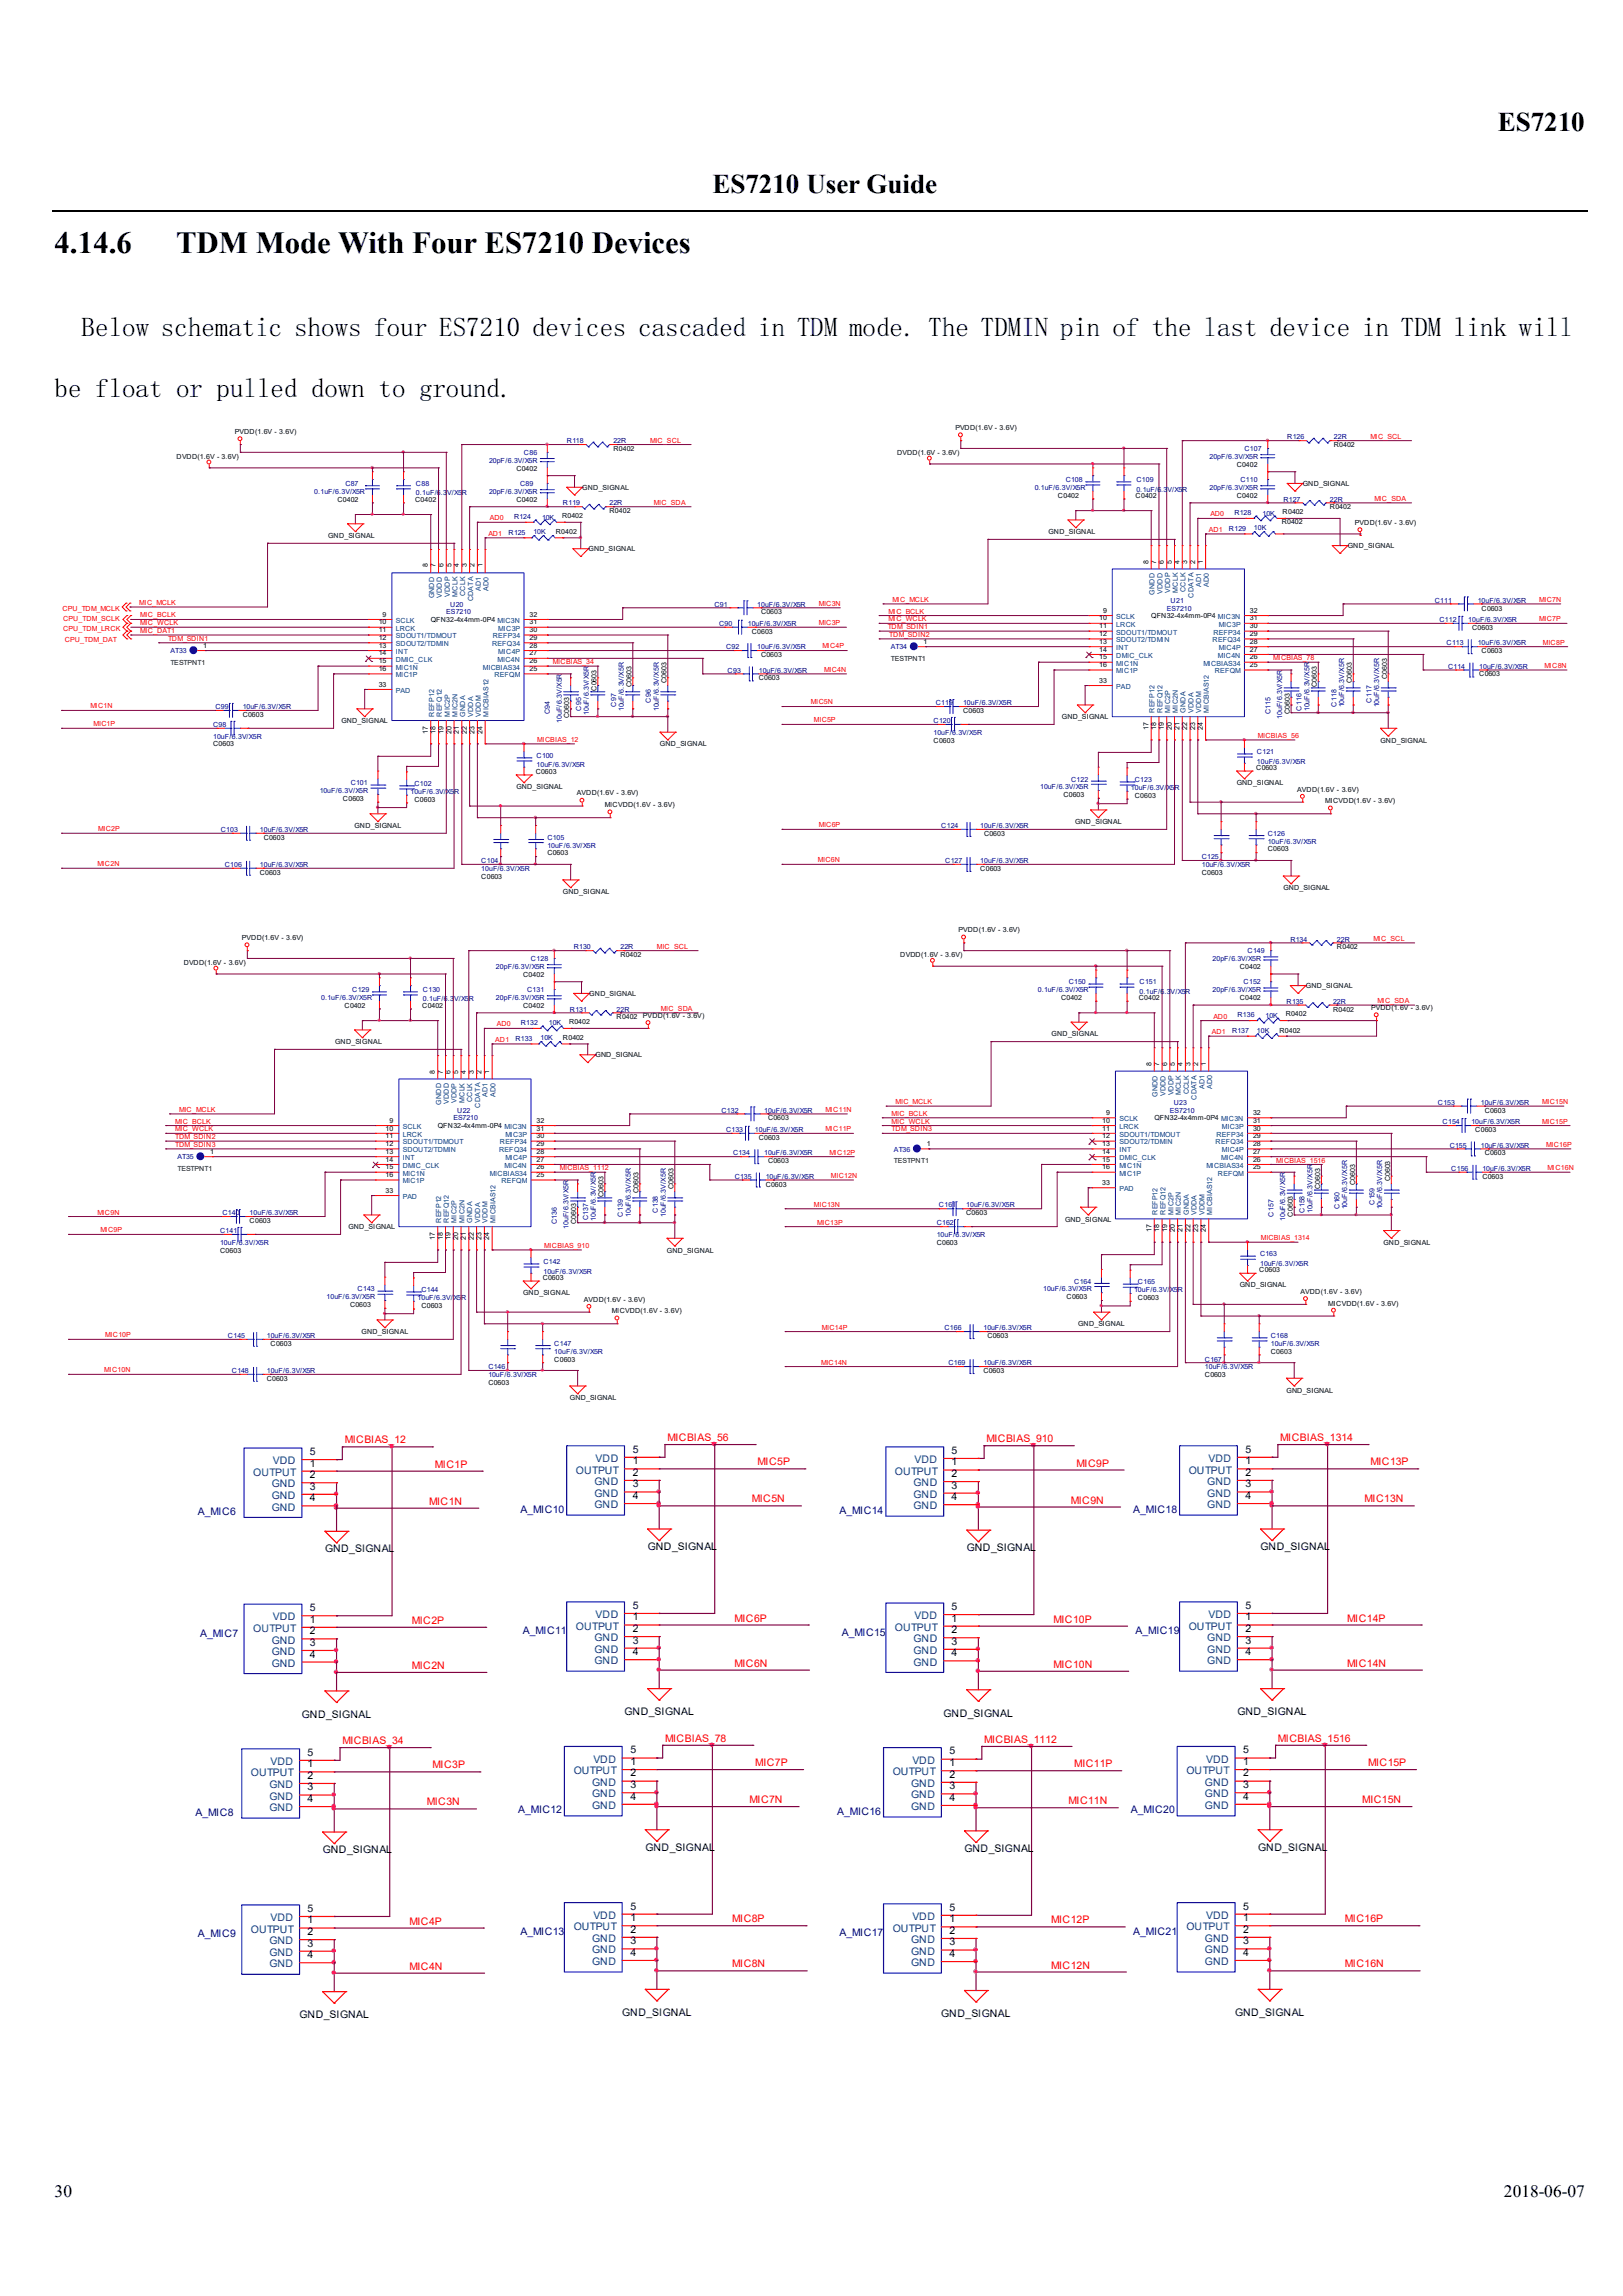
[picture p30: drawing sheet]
<svg xmlns="http://www.w3.org/2000/svg" width="297mm" height="420mm" viewBox="0 0 297 420" stroke-linecap="round" stroke-linejoin="round" font-family="sans-serif">
<defs><g id="words">
<g font-size="5.6">
<text x="10" y="46.2">4.14.6</text>
<text x="32.2" y="46.2">TDM Mode With Four ES7210 Devices</text>
</g>
<g font-size="5">
<text x="274.1" y="23.9">ES7210</text>
<text x="130.4" y="35.3">ES7210 User Guide</text>
<text x="14.9" y="61.6">Below schematic shows four ES7210 devices cascaded in TDM mode. The TDMIN pin of the last device in TDM link will</text>
<text x="10" y="72.6">be float or pulled down to ground.</text>
</g>
<g font-size="3.2">
<text x="10" y="401.9">30</text>
<text x="275.2" y="401.9">2018-06-07</text>
</g>
<g font-size="1.9" fill="#f00">
<text x="122.1" y="263.6">MICBIAS_56</text>
<text x="180.5" y="263.8">MICBIAS_910</text>
<text x="234.3" y="263.6">MICBIAS_1314</text>
<text x="63.1" y="264">MICBIAS_12</text>
<text x="79.6" y="268.5">MIC1P</text>
<text x="138.6" y="268.1">MIC5P</text>
<text x="197" y="268.3">MIC9P</text>
<text x="250.8" y="268.1">MIC13P</text>
<text x="78.5" y="275.3">MIC1N</text>
<text x="137.6" y="274.8">MIC5N</text>
<text x="196" y="275">MIC9N</text>
<text x="249.7" y="274.8">MIC13N</text>
<text x="75.4" y="297.1">MIC2P</text>
<text x="134.4" y="296.6">MIC6P</text>
<text x="192.8" y="296.8">MIC10P</text>
<text x="246.5" y="296.6">MIC14P</text>
<text x="75.4" y="305.3">MIC2N</text>
<text x="134.4" y="304.9">MIC6N</text>
<text x="192.8" y="305.1">MIC10N</text>
<text x="246.5" y="304.9">MIC14N</text>
<text x="62.7" y="319">MICBIAS_34</text>
<text x="79.2" y="323.5">MIC3P</text>
<text x="121.7" y="318.6">MICBIAS_78</text>
<text x="138.2" y="323">MIC7P</text>
<text x="180.1" y="318.8">MICBIAS_1112</text>
<text x="196.6" y="323.3">MIC11P</text>
<text x="233.8" y="318.6">MICBIAS_1516</text>
<text x="250.4" y="323">MIC15P</text>
<text x="137.2" y="329.8">MIC7N</text>
<text x="249.3" y="329.8">MIC15N</text>
<text x="78.1" y="330.2">MIC3N</text>
<text x="195.5" y="330">MIC11N</text>
<text x="74.9" y="352">MIC4P</text>
<text x="134" y="351.6">MIC8P</text>
<text x="192.4" y="351.8">MIC12P</text>
<text x="246.1" y="351.6">MIC16P</text>
<text x="134" y="359.9">MIC8N</text>
<text x="246.1" y="359.9">MIC16N</text>
<text x="74.9" y="360.3">MIC4N</text>
<text x="192.4" y="360.1">MIC12N</text>
</g>
<g font-size="1.9" fill="#004080">
<text x="46.4" y="270">OUTPUT</text>
<text x="50" y="267.8">VDD</text>
<text x="105.4" y="269.5">OUTPUT</text>
<text x="109" y="267.4">VDD</text>
<text x="163.8" y="269.7">OUTPUT</text>
<text x="167.4" y="267.6">VDD</text>
<text x="217.5" y="269.5">OUTPUT</text>
<text x="221.1" y="267.4">VDD</text>
<text x="49.7" y="272.1">GND</text>
<text x="49.7" y="274.2">GND</text>
<text x="108.8" y="271.7">GND</text>
<text x="108.8" y="273.8">GND</text>
<text x="108.8" y="275.9">GND</text>
<text x="167.2" y="271.9">GND</text>
<text x="167.2" y="274">GND</text>
<text x="220.9" y="271.7">GND</text>
<text x="220.9" y="273.8">GND</text>
<text x="220.9" y="275.9">GND</text>
<text x="49.7" y="276.3">GND</text>
<text x="167.2" y="276.1">GND</text>
<text x="46.4" y="298.5">OUTPUT</text>
<text x="50" y="296.4">VDD</text>
<text x="105.4" y="298.1">OUTPUT</text>
<text x="109" y="296">VDD</text>
<text x="163.8" y="298.3">OUTPUT</text>
<text x="167.4" y="296.2">VDD</text>
<text x="217.5" y="298.1">OUTPUT</text>
<text x="221.1" y="296">VDD</text>
<text x="49.7" y="300.7">GND</text>
<text x="49.7" y="302.8">GND</text>
<text x="49.7" y="304.9">GND</text>
<text x="108.8" y="300.2">GND</text>
<text x="108.8" y="302.3">GND</text>
<text x="108.8" y="304.5">GND</text>
<text x="167.2" y="300.4">GND</text>
<text x="167.2" y="302.6">GND</text>
<text x="167.2" y="304.7">GND</text>
<text x="220.9" y="300.2">GND</text>
<text x="220.9" y="302.3">GND</text>
<text x="220.9" y="304.5">GND</text>
<text x="49.5" y="322.8">VDD</text>
<text x="108.6" y="322.4">VDD</text>
<text x="167" y="322.6">VDD</text>
<text x="220.7" y="322.4">VDD</text>
<text x="45.9" y="325">OUTPUT</text>
<text x="49.3" y="327.1">GND</text>
<text x="49.3" y="329.2">GND</text>
<text x="105" y="324.5">OUTPUT</text>
<text x="108.4" y="326.6">GND</text>
<text x="108.4" y="328.8">GND</text>
<text x="163.4" y="324.7">OUTPUT</text>
<text x="166.7" y="326.9">GND</text>
<text x="166.7" y="329">GND</text>
<text x="217.1" y="324.5">OUTPUT</text>
<text x="220.5" y="326.6">GND</text>
<text x="220.5" y="328.8">GND</text>
<text x="49.3" y="331.3">GND</text>
<text x="108.4" y="330.9">GND</text>
<text x="166.7" y="331.1">GND</text>
<text x="220.5" y="330.9">GND</text>
<text x="45.9" y="353.5">OUTPUT</text>
<text x="49.5" y="351.4">VDD</text>
<text x="105" y="353.1">OUTPUT</text>
<text x="108.6" y="351">VDD</text>
<text x="163.4" y="353.3">OUTPUT</text>
<text x="167" y="351.2">VDD</text>
<text x="217.1" y="353.1">OUTPUT</text>
<text x="220.7" y="351">VDD</text>
<text x="49.3" y="355.6">GND</text>
<text x="49.3" y="357.8">GND</text>
<text x="49.3" y="359.9">GND</text>
<text x="108.4" y="355.2">GND</text>
<text x="108.4" y="357.3">GND</text>
<text x="108.4" y="359.5">GND</text>
<text x="166.7" y="355.4">GND</text>
<text x="166.7" y="357.6">GND</text>
<text x="166.7" y="359.7">GND</text>
<text x="220.5" y="355.2">GND</text>
<text x="220.5" y="357.3">GND</text>
<text x="220.5" y="359.5">GND</text>
</g>
<g font-size="1.9">
<text x="56.7" y="266.2">5</text>
<text x="56.7" y="268.3">1</text>
<text x="115.8" y="265.7">5</text>
<text x="115.8" y="267.8">1</text>
<text x="115.8" y="270">2</text>
<text x="174.2" y="265.9">5</text>
<text x="174.2" y="268.1">1</text>
<text x="227.9" y="265.7">5</text>
<text x="227.9" y="267.8">1</text>
<text x="227.9" y="270">2</text>
<text x="56.7" y="270.4">2</text>
<text x="56.7" y="272.5">3</text>
<text x="56.7" y="274.6">4</text>
<text x="115.8" y="272.1">3</text>
<text x="115.8" y="274.2">4</text>
<text x="174.2" y="270.2">2</text>
<text x="174.2" y="272.3">3</text>
<text x="174.2" y="274.4">4</text>
<text x="227.9" y="272.1">3</text>
<text x="227.9" y="274.2">4</text>
<text x="59.5" y="283.9">GND_SIGNAL</text>
<text x="118.5" y="283.5">GND_SIGNAL</text>
<text x="176.9" y="283.7">GND_SIGNAL</text>
<text x="230.7" y="283.5">GND_SIGNAL</text>
<text x="56.7" y="294.7">5</text>
<text x="56.7" y="296.8">1</text>
<text x="56.7" y="299">2</text>
<text x="115.8" y="294.3">5</text>
<text x="115.8" y="296.4">1</text>
<text x="115.8" y="298.5">2</text>
<text x="174.2" y="294.5">5</text>
<text x="174.2" y="296.6">1</text>
<text x="174.2" y="298.7">2</text>
<text x="227.9" y="294.3">5</text>
<text x="227.9" y="296.4">1</text>
<text x="227.9" y="298.5">2</text>
<text x="56.7" y="301.1">3</text>
<text x="56.7" y="303.2">4</text>
<text x="115.8" y="300.7">3</text>
<text x="115.8" y="302.8">4</text>
<text x="174.2" y="300.9">3</text>
<text x="174.2" y="303">4</text>
<text x="227.9" y="300.7">3</text>
<text x="227.9" y="302.8">4</text>
<text x="55.2" y="314.2">GND_SIGNAL</text>
<text x="114.3" y="313.8">GND_SIGNAL</text>
<text x="172.7" y="314">GND_SIGNAL</text>
<text x="226.4" y="313.8">GND_SIGNAL</text>
<text x="56.3" y="321.1">5</text>
<text x="56.3" y="323.3">1</text>
<text x="115.4" y="320.7">5</text>
<text x="115.4" y="322.8">1</text>
<text x="173.7" y="320.9">5</text>
<text x="173.7" y="323">1</text>
<text x="227.5" y="320.7">5</text>
<text x="227.5" y="322.8">1</text>
<text x="56.3" y="325.4">2</text>
<text x="56.3" y="327.5">3</text>
<text x="56.3" y="329.6">4</text>
<text x="115.4" y="325">2</text>
<text x="115.4" y="327.1">3</text>
<text x="115.4" y="329.2">4</text>
<text x="173.7" y="325.2">2</text>
<text x="173.7" y="327.3">3</text>
<text x="173.7" y="329.4">4</text>
<text x="227.5" y="325">2</text>
<text x="227.5" y="327.1">3</text>
<text x="227.5" y="329.2">4</text>
<text x="59.1" y="338.9">GND_SIGNAL</text>
<text x="118.1" y="338.5">GND_SIGNAL</text>
<text x="176.5" y="338.7">GND_SIGNAL</text>
<text x="230.2" y="338.5">GND_SIGNAL</text>
<text x="56.3" y="349.7">5</text>
<text x="56.3" y="351.8">1</text>
<text x="56.3" y="354">2</text>
<text x="115.4" y="349.3">5</text>
<text x="115.4" y="351.4">1</text>
<text x="115.4" y="353.5">2</text>
<text x="173.7" y="349.5">5</text>
<text x="173.7" y="351.6">1</text>
<text x="173.7" y="353.7">2</text>
<text x="227.5" y="349.3">5</text>
<text x="227.5" y="351.4">1</text>
<text x="227.5" y="353.5">2</text>
<text x="56.3" y="356.1">3</text>
<text x="56.3" y="358.2">4</text>
<text x="115.4" y="355.6">3</text>
<text x="115.4" y="357.8">4</text>
<text x="173.7" y="355.9">3</text>
<text x="173.7" y="358">4</text>
<text x="227.5" y="355.6">3</text>
<text x="227.5" y="357.8">4</text>
<text x="54.8" y="369.2">GND_SIGNAL</text>
<text x="113.9" y="368.8">GND_SIGNAL</text>
<text x="172.3" y="369">GND_SIGNAL</text>
<text x="226" y="368.8">GND_SIGNAL</text>
</g>
<g font-size="1.9" fill="#000080">
<text x="36.2" y="277.2">A_MIC6</text>
<text x="95.2" y="276.7">A_MIC10</text>
<text x="153.6" y="276.9">A_MIC14</text>
<text x="207.4" y="276.7">A_MIC18</text>
<text x="36.6" y="299.4">A_MIC7</text>
<text x="95.7" y="299">A_MIC11</text>
<text x="154" y="299.2">A_MIC15</text>
<text x="207.8" y="299">A_MIC19</text>
<text x="35.8" y="332.1">A_MIC8</text>
<text x="94.8" y="331.7">A_MIC12</text>
<text x="153.2" y="331.9">A_MIC16</text>
<text x="207" y="331.7">A_MIC20</text>
<text x="95.2" y="354">A_MIC13</text>
<text x="207.4" y="354">A_MIC21</text>
<text x="36.2" y="354.4">A_MIC9</text>
<text x="153.6" y="354.2">A_MIC17</text>
</g>
<g font-size="1.3">
<text x="32.3" y="83.9">DVDD(1.6V - 3.6V)</text>
<text x="43" y="79.4">PVDD(1.6V - 3.6V)</text>
<text x="112.3" y="82.5">R0402</text>
<text x="164.2" y="83.2">DVDD(1.6V - 3.6V)</text>
<text x="174.8" y="78.7">PVDD(1.6V - 3.6V)</text>
<text x="244.1" y="81.8">R0402</text>
<text x="94.5" y="86.1">C0402</text>
<text x="106.6" y="89.6">GND_SIGNAL</text>
<text x="226.3" y="85.3">C0402</text>
<text x="238.4" y="88.9">GND_SIGNAL</text>
<text x="61.8" y="91.7">C0402</text>
<text x="76" y="91.7">C0402</text>
<text x="94.5" y="91.7">C0402</text>
<text x="102.9" y="94.7">R0402</text>
<text x="111.6" y="93.9">R0402</text>
<text x="193.6" y="91">C0402</text>
<text x="207.8" y="91">C0402</text>
<text x="226.3" y="91">C0402</text>
<text x="234.6" y="95.9">R0402</text>
<text x="234.7" y="94">R0402</text>
<text x="243.4" y="93.2">R0402</text>
<text x="60.1" y="98.4">GND_SIGNAL</text>
<text x="101.7" y="97.7">R0402</text>
<text x="107.7" y="100.8">GND_SIGNAL</text>
<text x="191.9" y="97.7">GND_SIGNAL</text>
<text x="246.6" y="100.3">GND_SIGNAL</text>
<text x="248" y="96">PVDD(1.6V - 3.6V)</text>
<text x="78.3" y="103.8" transform="rotate(-90 78.3 103.8)">8</text>
<text x="79.7" y="103.8" transform="rotate(-90 79.7 103.8)">7</text>
<text x="81.2" y="103.8" transform="rotate(-90 81.2 103.8)">6</text>
<text x="82.6" y="103.8" transform="rotate(-90 82.6 103.8)">5</text>
<text x="84" y="103.8" transform="rotate(-90 84 103.8)">4</text>
<text x="85.4" y="103.8" transform="rotate(-90 85.4 103.8)">3</text>
<text x="86.8" y="103.8" transform="rotate(-90 86.8 103.8)">2</text>
<text x="88.3" y="103.8" transform="rotate(-90 88.3 103.8)">1</text>
<text x="210.1" y="103.1" transform="rotate(-90 210.1 103.1)">8</text>
<text x="211.6" y="103.1" transform="rotate(-90 211.6 103.1)">7</text>
<text x="213" y="103.1" transform="rotate(-90 213 103.1)">6</text>
<text x="214.4" y="103.1" transform="rotate(-90 214.4 103.1)">5</text>
<text x="215.9" y="103.1" transform="rotate(-90 215.9 103.1)">4</text>
<text x="217.3" y="103.1" transform="rotate(-90 217.3 103.1)">3</text>
<text x="218.7" y="103.1" transform="rotate(-90 218.7 103.1)">2</text>
<text x="220.1" y="103.1" transform="rotate(-90 220.1 103.1)">1</text>
<text x="70" y="112.8">9</text>
<text x="78.8" y="113.8">QFN32-4x4mm-0P4 MIC3N</text>
<text x="96.9" y="112.8">32</text>
<text x="139.3" y="112.4">C0603</text>
<text x="201.1" y="113.5">10</text>
<text x="201.9" y="112.1">9</text>
<text x="210.7" y="113.1">QFN32-4x4mm-0P4 MIC3N</text>
<text x="228.7" y="113.5">31</text>
<text x="228.7" y="112.1">32</text>
<text x="271.1" y="111.7">C0603</text>
<text x="37.2" y="118.5">1</text>
<text x="69.3" y="114.2">10</text>
<text x="69.3" y="115.7">11</text>
<text x="69.3" y="117.1">12</text>
<text x="69.3" y="118.5">13</text>
<text x="69.3" y="119.9">14</text>
<text x="96.9" y="119.9">27</text>
<text x="96.9" y="118.5">28</text>
<text x="96.9" y="117.1">29</text>
<text x="96.9" y="115.7">30</text>
<text x="96.9" y="114.2">31</text>
<text x="137.6" y="115.9">C0603</text>
<text x="169" y="117.8">1</text>
<text x="201.1" y="114.9">11</text>
<text x="201.1" y="116.3">12</text>
<text x="201.1" y="117.8">13</text>
<text x="201.1" y="119.2">14</text>
<text x="228.7" y="119.2">27</text>
<text x="228.7" y="117.8">28</text>
<text x="228.7" y="116.3">29</text>
<text x="228.7" y="114.9">30</text>
<text x="269.4" y="115.2">C0603</text>
<text x="271.1" y="119.5">C0603</text>
<text x="69.3" y="121.3">15</text>
<text x="69.3" y="122.8">16</text>
<text x="69.3" y="125.6">33</text>
<text x="96.9" y="122.8">25</text>
<text x="96.9" y="121.3">26</text>
<text x="115.6" y="125.7" transform="rotate(-90 115.6 125.7)">C0603</text>
<text x="122" y="125" transform="rotate(-90 122 125)">C0603</text>
<text x="138.9" y="124.5">C0603</text>
<text x="139.3" y="120.2">C0603</text>
<text x="201.1" y="120.6">15</text>
<text x="201.1" y="122.1">16</text>
<text x="201.1" y="124.9">33</text>
<text x="228.7" y="122.1">25</text>
<text x="228.7" y="120.6">26</text>
<text x="241" y="125.7" transform="rotate(-90 241 125.7)">C0603</text>
<text x="247.4" y="125" transform="rotate(-90 247.4 125)">C0603</text>
<text x="253.8" y="124.3" transform="rotate(-90 253.8 124.3)">C0603</text>
<text x="270.7" y="123.7">C0603</text>
<text x="44.4" y="131.2">C0603</text>
<text x="104.2" y="131.4" transform="rotate(-90 104.2 131.4)">C0603</text>
<text x="109.2" y="126.4" transform="rotate(-90 109.2 126.4)">C0603</text>
<text x="176.2" y="130.4">C0603</text>
<text x="194.3" y="131.6">GND_SIGNAL</text>
<text x="236.1" y="130.7" transform="rotate(-90 236.1 130.7)">C0603</text>
<text x="39" y="136.5">C0603</text>
<text x="62.5" y="132.3">GND_SIGNAL</text>
<text x="78.3" y="134.2" transform="rotate(-90 78.3 134.2)">17</text>
<text x="79.7" y="134.2" transform="rotate(-90 79.7 134.2)">18</text>
<text x="81.2" y="134.2" transform="rotate(-90 81.2 134.2)">19</text>
<text x="82.6" y="134.2" transform="rotate(-90 82.6 134.2)">20</text>
<text x="84" y="134.2" transform="rotate(-90 84 134.2)">21</text>
<text x="85.4" y="134.2" transform="rotate(-90 85.4 134.2)">22</text>
<text x="86.8" y="134.2" transform="rotate(-90 86.8 134.2)">23</text>
<text x="88.3" y="134.2" transform="rotate(-90 88.3 134.2)">24</text>
<text x="120.8" y="136.5">GND_SIGNAL</text>
<text x="170.9" y="135.9">C0603</text>
<text x="210.1" y="133.5" transform="rotate(-90 210.1 133.5)">17</text>
<text x="211.6" y="133.5" transform="rotate(-90 211.6 133.5)">18</text>
<text x="213" y="133.5" transform="rotate(-90 213 133.5)">19</text>
<text x="214.4" y="133.5" transform="rotate(-90 214.4 133.5)">20</text>
<text x="215.9" y="133.5" transform="rotate(-90 215.9 133.5)">21</text>
<text x="217.3" y="133.5" transform="rotate(-90 217.3 133.5)">22</text>
<text x="218.7" y="133.5" transform="rotate(-90 218.7 133.5)">23</text>
<text x="220.1" y="133.5" transform="rotate(-90 220.1 133.5)">24</text>
<text x="252.7" y="135.9">GND_SIGNAL</text>
<text x="98" y="141.5">C0603</text>
<text x="226.3" y="143.6">GND_SIGNAL</text>
<text x="229.9" y="140.8">C0603</text>
<text x="62.7" y="146.5">C0603</text>
<text x="75.9" y="146.6">C0603</text>
<text x="94.5" y="144.4">GND_SIGNAL</text>
<text x="105.6" y="145.5">AVDD(1.6V - 3.6V)</text>
<text x="110.7" y="147.6">MICVDD(1.6V - 3.6V)</text>
<text x="194.6" y="145.8">C0603</text>
<text x="207.7" y="145.9">C0603</text>
<text x="237.4" y="144.8">AVDD(1.6V - 3.6V)</text>
<text x="242.5" y="146.9">MICVDD(1.6V - 3.6V)</text>
<text x="48.3" y="153.6">C0603</text>
<text x="64.9" y="151.5">GND_SIGNAL</text>
<text x="180.1" y="152.9">C0603</text>
<text x="196.7" y="150.8">GND_SIGNAL</text>
<text x="232" y="155.7">C0603</text>
<text x="47.5" y="160">C0603</text>
<text x="88.1" y="160.7">C0603</text>
<text x="100.2" y="156.5">C0603</text>
<text x="179.4" y="159.3">C0603</text>
<text x="219.9" y="160">C0603</text>
<text x="103" y="163.6">GND_SIGNAL</text>
<text x="234.9" y="162.9">GND_SIGNAL</text>
<text x="44.3" y="172">PVDD(1.6V - 3.6V)</text>
<text x="175.4" y="170.5">PVDD(1.6V - 3.6V)</text>
<text x="244.7" y="173.7">R0402</text>
<text x="33.6" y="176.5">DVDD(1.6V - 3.6V)</text>
<text x="95.8" y="178.7">C0402</text>
<text x="113.5" y="175.1">R0402</text>
<text x="164.7" y="175.1">DVDD(1.6V - 3.6V)</text>
<text x="226.9" y="177.2">C0402</text>
<text x="63" y="184.3">C0402</text>
<text x="77.3" y="184.3">C0402</text>
<text x="95.8" y="184.3">C0402</text>
<text x="107.8" y="182.2">GND_SIGNAL</text>
<text x="194.2" y="182.9">C0402</text>
<text x="208.4" y="182.9">C0402</text>
<text x="226.9" y="182.9">C0402</text>
<text x="235.3" y="185.9">R0402</text>
<text x="239" y="180.8">GND_SIGNAL</text>
<text x="244" y="185">R0402</text>
<text x="250.9" y="184.7">PVDD(1.6V - 3.6V)</text>
<text x="61.3" y="191">GND_SIGNAL</text>
<text x="103" y="190.3">R0402</text>
<text x="104.1" y="187.3">R0402</text>
<text x="112.8" y="186.5">R0402</text>
<text x="117.6" y="186.2">PVDD(1.6V - 3.6V)</text>
<text x="192.5" y="189.6">GND_SIGNAL</text>
<text x="234.2" y="188.9">R0402</text>
<text x="79.6" y="196.4" transform="rotate(-90 79.6 196.4)">8</text>
<text x="81" y="196.4" transform="rotate(-90 81 196.4)">7</text>
<text x="82.4" y="196.4" transform="rotate(-90 82.4 196.4)">6</text>
<text x="83.9" y="196.4" transform="rotate(-90 83.9 196.4)">5</text>
<text x="85.3" y="196.4" transform="rotate(-90 85.3 196.4)">4</text>
<text x="86.7" y="196.4" transform="rotate(-90 86.7 196.4)">3</text>
<text x="88.1" y="196.4" transform="rotate(-90 88.1 196.4)">2</text>
<text x="89.5" y="196.4" transform="rotate(-90 89.5 196.4)">1</text>
<text x="109" y="193.4">GND_SIGNAL</text>
<text x="210.7" y="194.9" transform="rotate(-90 210.7 194.9)">8</text>
<text x="212.1" y="194.9" transform="rotate(-90 212.1 194.9)">7</text>
<text x="213.6" y="194.9" transform="rotate(-90 213.6 194.9)">6</text>
<text x="215" y="194.9" transform="rotate(-90 215 194.9)">5</text>
<text x="216.4" y="194.9" transform="rotate(-90 216.4 194.9)">4</text>
<text x="217.9" y="194.9" transform="rotate(-90 217.9 194.9)">3</text>
<text x="219.3" y="194.9" transform="rotate(-90 219.3 194.9)">2</text>
<text x="220.7" y="194.9" transform="rotate(-90 220.7 194.9)">1</text>
<text x="202.4" y="204">9</text>
<text x="229.3" y="204">32</text>
<text x="271.7" y="203.5">C0603</text>
<text x="70.6" y="206.8">10</text>
<text x="70.6" y="208.2">11</text>
<text x="70.6" y="209.6">12</text>
<text x="71.3" y="205.4">9</text>
<text x="80.1" y="206.4">QFN32-4x4mm-0P4 MIC3N</text>
<text x="98.2" y="209.6">29</text>
<text x="98.2" y="208.2">30</text>
<text x="98.2" y="206.8">31</text>
<text x="98.2" y="205.4">32</text>
<text x="138.9" y="208.5">C0603</text>
<text x="140.6" y="204.9">C0603</text>
<text x="169.6" y="209.6">1</text>
<text x="201.7" y="205.4">10</text>
<text x="201.7" y="206.8">11</text>
<text x="201.7" y="208.2">12</text>
<text x="201.7" y="209.6">13</text>
<text x="211.2" y="204.9">QFN32-4x4mm-0P4 MIC3N</text>
<text x="229.3" y="209.6">28</text>
<text x="229.3" y="208.2">29</text>
<text x="229.3" y="206.8">30</text>
<text x="229.3" y="205.4">31</text>
<text x="270" y="207.1">C0603</text>
<text x="38.4" y="211.1">1</text>
<text x="70.6" y="211.1">13</text>
<text x="70.6" y="212.5">14</text>
<text x="70.6" y="213.9">15</text>
<text x="70.6" y="215.3">16</text>
<text x="98.2" y="215.3">25</text>
<text x="98.2" y="213.9">26</text>
<text x="98.2" y="212.5">27</text>
<text x="98.2" y="211.1">28</text>
<text x="140.6" y="212.8">C0603</text>
<text x="201.7" y="211.1">14</text>
<text x="201.7" y="212.5">15</text>
<text x="201.7" y="213.9">16</text>
<text x="229.3" y="213.9">25</text>
<text x="229.3" y="212.5">26</text>
<text x="229.3" y="211.1">27</text>
<text x="271.3" y="215.6">C0603</text>
<text x="271.7" y="211.3">C0603</text>
<text x="70.6" y="218.2">33</text>
<text x="110.5" y="219" transform="rotate(-90 110.5 219)">C0603</text>
<text x="116.8" y="218.3" transform="rotate(-90 116.8 218.3)">C0603</text>
<text x="123.2" y="217.6" transform="rotate(-90 123.2 217.6)">C0603</text>
<text x="140.1" y="217.1">C0603</text>
<text x="201.7" y="216.8">33</text>
<text x="241.6" y="217.6" transform="rotate(-90 241.6 217.6)">C0603</text>
<text x="248" y="216.8" transform="rotate(-90 248 216.8)">C0603</text>
<text x="254.4" y="216.1" transform="rotate(-90 254.4 216.1)">C0603</text>
<text x="45.7" y="223.7">C0603</text>
<text x="63.8" y="224.9">GND_SIGNAL</text>
<text x="79.6" y="226.8" transform="rotate(-90 79.6 226.8)">17</text>
<text x="81" y="226.8" transform="rotate(-90 81 226.8)">18</text>
<text x="82.4" y="226.8" transform="rotate(-90 82.4 226.8)">19</text>
<text x="83.9" y="226.8" transform="rotate(-90 83.9 226.8)">20</text>
<text x="85.3" y="226.8" transform="rotate(-90 85.3 226.8)">21</text>
<text x="86.7" y="226.8" transform="rotate(-90 86.7 226.8)">22</text>
<text x="88.1" y="226.8" transform="rotate(-90 88.1 226.8)">23</text>
<text x="89.5" y="226.8" transform="rotate(-90 89.5 226.8)">24</text>
<text x="105.5" y="223.9" transform="rotate(-90 105.5 223.9)">C0603</text>
<text x="171.4" y="227.7">C0603</text>
<text x="176.8" y="222.3">C0603</text>
<text x="194.9" y="223.4">GND_SIGNAL</text>
<text x="210.7" y="225.4" transform="rotate(-90 210.7 225.4)">17</text>
<text x="212.1" y="225.4" transform="rotate(-90 212.1 225.4)">18</text>
<text x="213.6" y="225.4" transform="rotate(-90 213.6 225.4)">19</text>
<text x="215" y="225.4" transform="rotate(-90 215 225.4)">20</text>
<text x="216.4" y="225.4" transform="rotate(-90 216.4 225.4)">21</text>
<text x="217.9" y="225.4" transform="rotate(-90 217.9 225.4)">22</text>
<text x="219.3" y="225.4" transform="rotate(-90 219.3 225.4)">23</text>
<text x="220.7" y="225.4" transform="rotate(-90 220.7 225.4)">24</text>
<text x="236.6" y="222.6" transform="rotate(-90 236.6 222.6)">C0603</text>
<text x="253.2" y="227.7">GND_SIGNAL</text>
<text x="40.3" y="229.1">C0603</text>
<text x="122" y="229.1">GND_SIGNAL</text>
<text x="230.4" y="232.7">C0603</text>
<text x="64.1" y="239.1">C0603</text>
<text x="77.1" y="239.2">C0603</text>
<text x="95.8" y="236.9">GND_SIGNAL</text>
<text x="99.3" y="234.1">C0603</text>
<text x="106.9" y="238.1">AVDD(1.6V - 3.6V)</text>
<text x="195.2" y="237.7">C0603</text>
<text x="208.2" y="237.8">C0603</text>
<text x="226.9" y="235.5">GND_SIGNAL</text>
<text x="238" y="236.7">AVDD(1.6V - 3.6V)</text>
<text x="243.1" y="238.8">MICVDD(1.6V - 3.6V)</text>
<text x="66.2" y="244.1">GND_SIGNAL</text>
<text x="112" y="240.2">MICVDD(1.6V - 3.6V)</text>
<text x="180.7" y="244.8">C0603</text>
<text x="197.3" y="242.6">GND_SIGNAL</text>
<text x="49.5" y="246.2">C0603</text>
<text x="101.4" y="249.1">C0603</text>
<text x="180" y="251.2">C0603</text>
<text x="220.5" y="251.9">C0603</text>
<text x="232.6" y="247.6">C0603</text>
<text x="48.8" y="252.6">C0603</text>
<text x="89.4" y="253.3">C0603</text>
<text x="104.3" y="256.2">GND_SIGNAL</text>
<text x="235.4" y="254.7">GND_SIGNAL</text>
</g>
<g font-size="1.3" fill="#000080">
<text x="95.9" y="83.2">C86</text>
<text x="103.7" y="81.1">R118</text>
<text x="112.3" y="81.1">22R</text>
<text x="221.3" y="83.9">20pF/6.3V/X5R</text>
<text x="227.8" y="82.5">C107</text>
<text x="235.5" y="80.4">R126</text>
<text x="244.1" y="80.4">22R</text>
<text x="63.2" y="88.9">C87</text>
<text x="76.1" y="88.9">C88</text>
<text x="89.5" y="84.6">20pF/6.3V/X5R</text>
<text x="95.2" y="88.9">C89</text>
<text x="189.4" y="89.6">0.1uF/6.3V/X5R</text>
<text x="195" y="88.2">C108</text>
<text x="208" y="88.2">C109</text>
<text x="208" y="89.9">0.1uF/6.3V/X5R</text>
<text x="221.3" y="89.6">20pF/6.3V/X5R</text>
<text x="227" y="88.2">C110</text>
<text x="57.5" y="90.3">0.1uF/6.3V/X5R</text>
<text x="76.1" y="90.6">0.1uF/6.3V/X5R</text>
<text x="89.5" y="90.3">20pF/6.3V/X5R</text>
<text x="94.1" y="94.9">R124</text>
<text x="99.2" y="95">10K</text>
<text x="103" y="92.5">R119</text>
<text x="111.6" y="92.5">22R</text>
<text x="225.9" y="94.2">R128</text>
<text x="231" y="94.3">10K</text>
<text x="234.9" y="91.7">R127</text>
<text x="243.4" y="91.7">22R</text>
<text x="93.1" y="97.9">R125</text>
<text x="97.6" y="97.7">10K</text>
<text x="224.9" y="97.2">R129</text>
<text x="229.5" y="97">10K</text>
<text x="81.7" y="112.4">ES7210</text>
<text x="82.4" y="111">U20</text>
<text x="130.7" y="111">C91</text>
<text x="138.6" y="111">10uF/6.3V/X5R</text>
<text x="213.5" y="111.7">ES7210</text>
<text x="214.2" y="110.2">U21</text>
<text x="262.6" y="110.2">C111</text>
<text x="263.4" y="113.8">C112</text>
<text x="268.7" y="113.8">10uF/6.3V/X5R</text>
<text x="270.4" y="110.2">10uF/6.3V/X5R</text>
<text x="31.2" y="119.5">AT33</text>
<text x="131.6" y="114.5">C90</text>
<text x="132.9" y="118.8">C92</text>
<text x="136.9" y="114.5">10uF/6.3V/X5R</text>
<text x="138.6" y="118.8">10uF/6.3V/X5R</text>
<text x="163" y="118.8">AT34</text>
<text x="264.7" y="118.1">C113</text>
<text x="270.4" y="118.1">10uF/6.3V/X5R</text>
<text x="133.1" y="123">C93</text>
<text x="138.9" y="123">10uF/6.3V/X5R</text>
<text x="265" y="122.3">C114</text>
<text x="270.7" y="122.3">10uF/6.3V/X5R</text>
<text x="39.4" y="129.7">C99</text>
<text x="44.4" y="129.7">10uF/6.3V/X5R</text>
<text x="100.6" y="130.7" transform="rotate(-90 100.6 130.7)">C94</text>
<text x="106.3" y="130" transform="rotate(-90 106.3 130)">C95</text>
<text x="107.7" y="130.8" transform="rotate(-90 107.7 130.8)">10uF/6.3V/X5R</text>
<text x="112.7" y="129.2" transform="rotate(-90 112.7 129.2)">C97</text>
<text x="114.1" y="130.1" transform="rotate(-90 114.1 130.1)">10uF/6.3V/X5R</text>
<text x="119.1" y="128.5" transform="rotate(-90 119.1 128.5)">C96</text>
<text x="120.6" y="130.1" transform="rotate(-90 120.6 130.1)">10uF/6.3V/X5R</text>
<text x="171.3" y="129">C119</text>
<text x="176.2" y="129">10uF/6.3V/X5R</text>
<text x="232.5" y="130.7" transform="rotate(-90 232.5 130.7)">C115</text>
<text x="234.6" y="131.5" transform="rotate(-90 234.6 131.5)">10uF/6.3V/X5R</text>
<text x="238.2" y="130" transform="rotate(-90 238.2 130)">C116</text>
<text x="239.6" y="130.1" transform="rotate(-90 239.6 130.1)">10uF/6.3V/X5R</text>
<text x="244.6" y="129.2" transform="rotate(-90 244.6 129.2)">C118</text>
<text x="246" y="129.4" transform="rotate(-90 246 129.4)">10uF/6.3V/X5R</text>
<text x="251" y="128.5" transform="rotate(-90 251 128.5)">C117</text>
<text x="252.4" y="129.4" transform="rotate(-90 252.4 129.4)">10uF/6.3V/X5R</text>
<text x="39" y="133">C98</text>
<text x="39" y="135.1">10uF/6.3V/X5R</text>
<text x="102.8" y="132.3" transform="rotate(-90 102.8 132.3)">10uF/6.3V/X5R</text>
<text x="170.9" y="132.3">C120</text>
<text x="170.9" y="134.4">10uF/6.3V/X5R</text>
<text x="230" y="138">C121</text>
<text x="64.2" y="143.6">C101</text>
<text x="75.9" y="143.8">C102</text>
<text x="98.2" y="138.7">C100</text>
<text x="98.2" y="140.4">10uF/6.3V/X5R</text>
<text x="196" y="143">C122</text>
<text x="207.7" y="143.1">C123</text>
<text x="230" y="139.7">10uF/6.3V/X5R</text>
<text x="58.5" y="145.1">10uF/6.3V/X5R</text>
<text x="75.1" y="145.2">10uF/6.3V/X5R</text>
<text x="190.3" y="144.4">10uF/6.3V/X5R</text>
<text x="207" y="144.5">10uF/6.3V/X5R</text>
<text x="40.4" y="152.2">C103</text>
<text x="47.5" y="152.2">10uF/6.3V/X5R</text>
<text x="100.2" y="153.6">C105</text>
<text x="100.2" y="155">10uF/6.3V/X5R</text>
<text x="172.3" y="151.5">C124</text>
<text x="179.4" y="151.5">10uF/6.3V/X5R</text>
<text x="232" y="152.9">C126</text>
<text x="232" y="154.3">10uF/6.3V/X5R</text>
<text x="41.1" y="158.6">C106</text>
<text x="47.5" y="158.6">10uF/6.3V/X5R</text>
<text x="88.1" y="157.9">C104</text>
<text x="88.1" y="159.3">10uF/6.3V/X5R</text>
<text x="173" y="157.9">C127</text>
<text x="179.4" y="157.9">10uF/6.3V/X5R</text>
<text x="219.9" y="157.2">C125</text>
<text x="219.9" y="158.6">10uF/6.3V/X5R</text>
<text x="105" y="173.7">R130</text>
<text x="113.5" y="173.7">22R</text>
<text x="236.1" y="172.3">R134</text>
<text x="244.6" y="172.3">22R</text>
<text x="90.8" y="177.2">20pF/6.3V/X5R</text>
<text x="97.2" y="175.8">C128</text>
<text x="221.9" y="175.8">20pF/6.3V/X5R</text>
<text x="228.3" y="174.4">C149</text>
<text x="58.8" y="182.9">0.1uF/6.3V/X5R</text>
<text x="64.5" y="181.5">C129</text>
<text x="77.4" y="181.5">C130</text>
<text x="77.4" y="183.2">0.1uF/6.3V/X5R</text>
<text x="90.8" y="182.9">20pF/6.3V/X5R</text>
<text x="96.5" y="181.5">C131</text>
<text x="104.3" y="185">R131</text>
<text x="112.8" y="185">22R</text>
<text x="189.9" y="181.5">0.1uF/6.3V/X5R</text>
<text x="195.6" y="180">C150</text>
<text x="208.5" y="180">C151</text>
<text x="208.5" y="181.8">0.1uF/6.3V/X5R</text>
<text x="221.9" y="181.5">20pF/6.3V/X5R</text>
<text x="227.6" y="180">C152</text>
<text x="235.4" y="183.6">R135</text>
<text x="244" y="183.6">22R</text>
<text x="94.3" y="190.5">R133</text>
<text x="95.3" y="187.5">R132</text>
<text x="98.9" y="190.3">10K</text>
<text x="100.5" y="187.6">10K</text>
<text x="225.5" y="189">R137</text>
<text x="226.4" y="186">R136</text>
<text x="230" y="188.9">10K</text>
<text x="231.6" y="186.2">10K</text>
<text x="83.7" y="203.5">U22</text>
<text x="132" y="203.5">C132</text>
<text x="139.8" y="203.5">10uF/6.3V/X5R</text>
<text x="214.1" y="203.5">ES7210</text>
<text x="214.8" y="202.1">U23</text>
<text x="263.2" y="202.1">C153</text>
<text x="271" y="202.1">10uF/6.3V/X5R</text>
<text x="83" y="204.9">ES7210</text>
<text x="132.9" y="207.1">C133</text>
<text x="138.1" y="207.1">10uF/6.3V/X5R</text>
<text x="264" y="205.7">C154</text>
<text x="265.3" y="209.9">C155</text>
<text x="269.3" y="205.7">10uF/6.3V/X5R</text>
<text x="271" y="209.9">10uF/6.3V/X5R</text>
<text x="32.5" y="212.1">AT35</text>
<text x="134.2" y="211.3">C134</text>
<text x="134.5" y="215.6">C135</text>
<text x="139.8" y="211.3">10uF/6.3V/X5R</text>
<text x="140.1" y="215.6">10uF/6.3V/X5R</text>
<text x="163.6" y="210.7">AT36</text>
<text x="265.6" y="214.2">C156</text>
<text x="271.3" y="214.2">10uF/6.3V/X5R</text>
<text x="120.4" y="221.8" transform="rotate(-90 120.4 221.8)">C138</text>
<text x="171.8" y="220.9">C161</text>
<text x="176.8" y="220.9">10uF/6.3V/X5R</text>
<text x="238.7" y="221.8" transform="rotate(-90 238.7 221.8)">C158</text>
<text x="240.2" y="222" transform="rotate(-90 240.2 222)">10uF/6.3V/X5R</text>
<text x="245.2" y="221.1" transform="rotate(-90 245.2 221.1)">C160</text>
<text x="246.6" y="221.2" transform="rotate(-90 246.6 221.2)">10uF/6.3V/X5R</text>
<text x="251.6" y="220.4" transform="rotate(-90 251.6 220.4)">C159</text>
<text x="252.9" y="221.2" transform="rotate(-90 252.9 221.2)">10uF/6.3V/X5R</text>
<text x="40.3" y="225.6">C141</text>
<text x="40.3" y="227.7">10uF/6.3V/X5R</text>
<text x="40.7" y="222.3">C140</text>
<text x="45.7" y="222.3">10uF/6.3V/X5R</text>
<text x="101.9" y="223.9" transform="rotate(-90 101.9 223.9)">C136</text>
<text x="104.1" y="224.8" transform="rotate(-90 104.1 224.8)">10uF/6.3V/X5R</text>
<text x="107.6" y="223.2" transform="rotate(-90 107.6 223.2)">C137</text>
<text x="109" y="223.4" transform="rotate(-90 109 223.4)">10uF/6.3V/X5R</text>
<text x="114" y="222.6" transform="rotate(-90 114 222.6)">C139</text>
<text x="115.4" y="222.7" transform="rotate(-90 115.4 222.7)">10uF/6.3V/X5R</text>
<text x="121.8" y="222.7" transform="rotate(-90 121.8 222.7)">10uF/6.3V/X5R</text>
<text x="171.4" y="224.2">C162</text>
<text x="171.4" y="226.3">10uF/6.3V/X5R</text>
<text x="233.1" y="222.6" transform="rotate(-90 233.1 222.6)">C157</text>
<text x="235.2" y="223.4" transform="rotate(-90 235.2 223.4)">10uF/6.3V/X5R</text>
<text x="99.4" y="231.3">C142</text>
<text x="99.4" y="233">10uF/6.3V/X5R</text>
<text x="230.6" y="229.8">C163</text>
<text x="230.6" y="231.5">10uF/6.3V/X5R</text>
<text x="59.8" y="237.7">10uF/6.3V/X5R</text>
<text x="65.4" y="236.2">C143</text>
<text x="76.4" y="237.8">10uF/6.3V/X5R</text>
<text x="77.1" y="236.4">C144</text>
<text x="190.9" y="236.2">10uF/6.3V/X5R</text>
<text x="196.6" y="234.8">C164</text>
<text x="207.6" y="236.4">10uF/6.3V/X5R</text>
<text x="208.2" y="235">C165</text>
<text x="41.7" y="244.8">C145</text>
<text x="48.8" y="244.8">10uF/6.3V/X5R</text>
<text x="172.9" y="243.3">C166</text>
<text x="180" y="243.3">10uF/6.3V/X5R</text>
<text x="232.6" y="244.8">C168</text>
<text x="42.4" y="251.2">C148</text>
<text x="48.8" y="251.2">10uF/6.3V/X5R</text>
<text x="89.4" y="250.5">C146</text>
<text x="89.4" y="251.9">10uF/6.3V/X5R</text>
<text x="101.4" y="246.2">C147</text>
<text x="101.4" y="247.6">10uF/6.3V/X5R</text>
<text x="173.6" y="249.7">C169</text>
<text x="180" y="249.7">10uF/6.3V/X5R</text>
<text x="220.5" y="249.1">C167</text>
<text x="220.5" y="250.5">10uF/6.3V/X5R</text>
<text x="232.6" y="246.2">10uF/6.3V/X5R</text>
</g>
<g font-size="1.3" fill="#f00">
<text x="119" y="80.9">MIC_SCL</text>
<text x="250.8" y="80.2">MIC_SCL</text>
<text x="89.6" y="95.2">AD0</text>
<text x="119.6" y="92.3">MIC_SDA</text>
<text x="221.5" y="94.4">AD0</text>
<text x="251.5" y="91.6">MIC_SDA</text>
<text x="89.4" y="98">AD1</text>
<text x="221.2" y="97.3">AD1</text>
<text x="11.4" y="111.7">CPU_TDM_MCLK</text>
<text x="11.6" y="113.7">CPU_TDM_SCLK</text>
<text x="25.5" y="110.7">MIC_MCLK</text>
<text x="25.7" y="112.9">MIC_BCLK</text>
<text x="149.8" y="110.8">MIC3N</text>
<text x="162.6" y="112.2">MIC_BCLK</text>
<text x="162.6" y="113.7">MIC_WCLK</text>
<text x="163.3" y="110.1">MIC_MCLK</text>
<text x="281.7" y="110.1">MIC7N</text>
<text x="281.7" y="113.7">MIC7P</text>
<text x="11.6" y="115.4">CPU_TDM_LRCK</text>
<text x="11.9" y="117.4">CPU_TDM_DAT</text>
<text x="25.7" y="114.3">MIC_WCLK</text>
<text x="25.7" y="115.8">MIC_DAT1</text>
<text x="30.8" y="117.2">TDM_SDIN1</text>
<text x="149.8" y="114.3">MIC3P</text>
<text x="150.5" y="118.6">MIC4P</text>
<text x="162.5" y="115.1">TDM_SDIN1</text>
<text x="162.7" y="116.5">TDM_SDIN2</text>
<text x="282.4" y="117.9">MIC8P</text>
<text x="101.2" y="121.5">MICBIAS_34</text>
<text x="150.8" y="122.9">MIC4N</text>
<text x="233" y="120.8">MICBIAS_78</text>
<text x="282.6" y="122.2">MIC8N</text>
<text x="16.6" y="129.6">MIC1N</text>
<text x="148.4" y="128.9">MIC5N</text>
<text x="17.1" y="132.8">MIC1P</text>
<text x="98.3" y="135.7">MICBIAS_12</text>
<text x="148.9" y="132.1">MIC5P</text>
<text x="230.2" y="135">MICBIAS_56</text>
<text x="17.9" y="152.1">MIC2P</text>
<text x="149.8" y="151.3">MIC6P</text>
<text x="17.8" y="158.5">MIC2N</text>
<text x="149.7" y="157.7">MIC6N</text>
<text x="120.2" y="173.5">MIC_SCL</text>
<text x="251.3" y="172.1">MIC_SCL</text>
<text x="120.9" y="184.9">MIC_SDA</text>
<text x="252.1" y="183.5">MIC_SDA</text>
<text x="90.6" y="190.6">AD1</text>
<text x="90.9" y="187.8">AD0</text>
<text x="221.8" y="189.2">AD1</text>
<text x="222" y="186.3">AD0</text>
<text x="32.8" y="203.4">MIC_MCLK</text>
<text x="151.1" y="203.4">MIC11N</text>
<text x="163.9" y="202">MIC_MCLK</text>
<text x="282.2" y="202">MIC15N</text>
<text x="32" y="206.9">MIC_WCLK</text>
<text x="32" y="209.8">TDM_SDIN3</text>
<text x="32" y="205.5">MIC_BCLK</text>
<text x="32" y="208.4">TDM_SDIN2</text>
<text x="151.1" y="206.9">MIC11P</text>
<text x="163.2" y="205.5">MIC_WCLK</text>
<text x="163.2" y="204.1">MIC_BCLK</text>
<text x="163.2" y="206.9">TDM_SDIN3</text>
<text x="282.2" y="205.5">MIC15P</text>
<text x="282.9" y="209.8">MIC16P</text>
<text x="102.4" y="214">MICBIAS_1112</text>
<text x="151.8" y="211.2">MIC12P</text>
<text x="152.1" y="215.5">MIC12N</text>
<text x="233.6" y="212.6">MICBIAS_1516</text>
<text x="283.2" y="214">MIC16N</text>
<text x="148.9" y="220.7">MIC13N</text>
<text x="17.8" y="222.2">MIC9N</text>
<text x="18.4" y="225.4">MIC9P</text>
<text x="149.5" y="224">MIC13P</text>
<text x="230.7" y="226.9">MICBIAS_1314</text>
<text x="99.6" y="228.3">MICBIAS_910</text>
<text x="19.2" y="244.6">MIC10P</text>
<text x="150.4" y="243.2">MIC14P</text>
<text x="19.1" y="251">MIC10N</text>
<text x="150.2" y="249.6">MIC14N</text>
</g>
<g font-size="1.3" fill="#004080">
<text x="219.8" y="107.4" transform="rotate(-90 219.8 107.4)">AD1</text>
<text x="221.2" y="107.4" transform="rotate(-90 221.2 107.4)">AD0</text>
<text x="72.4" y="113.9">SCLK</text>
<text x="79.5" y="109.5" transform="rotate(-90 79.5 109.5)">GNDD</text>
<text x="80.9" y="109.3" transform="rotate(-90 80.9 109.3)">VDDD</text>
<text x="82.3" y="109.2" transform="rotate(-90 82.3 109.2)">VDDP</text>
<text x="83.7" y="109.2" transform="rotate(-90 83.7 109.2)">MCLK</text>
<text x="85.1" y="109.1" transform="rotate(-90 85.1 109.1)">CCLK</text>
<text x="86.6" y="110" transform="rotate(-90 86.6 110)">CDATA</text>
<text x="88" y="108" transform="rotate(-90 88 108)">AD1</text>
<text x="89.4" y="108" transform="rotate(-90 89.4 108)">AD0</text>
<text x="204.3" y="113.2">SCLK</text>
<text x="211.3" y="108.8" transform="rotate(-90 211.3 108.8)">GNDD</text>
<text x="212.7" y="108.6" transform="rotate(-90 212.7 108.6)">VDDD</text>
<text x="214.1" y="108.5" transform="rotate(-90 214.1 108.5)">VDDP</text>
<text x="215.6" y="108.5" transform="rotate(-90 215.6 108.5)">MCLK</text>
<text x="217" y="108.3" transform="rotate(-90 217 108.3)">CCLK</text>
<text x="218.4" y="109.3" transform="rotate(-90 218.4 109.3)">CDATA</text>
<text x="72.4" y="115.4">LRCK</text>
<text x="72.4" y="116.8">SDOUT1/TDMOUT</text>
<text x="72.4" y="118.2">SDOUT2/TDMIN</text>
<text x="72.4" y="119.6">INT</text>
<text x="90.1" y="118.2">REFQ34</text>
<text x="90.2" y="116.8">REFP34</text>
<text x="91.2" y="119.6">MIC4P</text>
<text x="91.2" y="115.4">MIC3P</text>
<text x="204.3" y="114.6">LRCK</text>
<text x="204.3" y="116.1">SDOUT1/TDMOUT</text>
<text x="204.3" y="117.5">SDOUT2/TDMIN</text>
<text x="204.3" y="118.9">INT</text>
<text x="221.9" y="117.5">REFQ34</text>
<text x="222" y="116.1">REFP34</text>
<text x="223.1" y="118.9">MIC4P</text>
<text x="223.1" y="114.6">MIC3P</text>
<text x="72.4" y="121">DMIC_CLK</text>
<text x="72.4" y="122.5">MIC1N</text>
<text x="72.4" y="123.9">MIC1P</text>
<text x="88.4" y="122.5">MICBIAS34</text>
<text x="90.5" y="123.9">REFQM</text>
<text x="91.1" y="121">MIC4N</text>
<text x="204.3" y="120.3">DMIC_CLK</text>
<text x="204.3" y="121.8">MIC1N</text>
<text x="204.3" y="123.2">MIC1P</text>
<text x="220.2" y="121.8">MICBIAS34</text>
<text x="222.3" y="123.2">REFQM</text>
<text x="222.9" y="120.3">MIC4N</text>
<text x="72.4" y="126.8">PAD</text>
<text x="79.5" y="131.1" transform="rotate(-90 79.5 131.1)">REFP12</text>
<text x="80.9" y="131.1" transform="rotate(-90 80.9 131.1)">REFQ12</text>
<text x="82.3" y="131.1" transform="rotate(-90 82.3 131.1)">MIC2P</text>
<text x="83.7" y="131.1" transform="rotate(-90 83.7 131.1)">MIC2N</text>
<text x="85.1" y="131.1" transform="rotate(-90 85.1 131.1)">GNDA</text>
<text x="86.6" y="131.1" transform="rotate(-90 86.6 131.1)">VDDA</text>
<text x="88" y="131.1" transform="rotate(-90 88 131.1)">VDDM</text>
<text x="89.4" y="131.1" transform="rotate(-90 89.4 131.1)">MICBIAS12</text>
<text x="204.3" y="126">PAD</text>
<text x="211.3" y="130.4" transform="rotate(-90 211.3 130.4)">REFP12</text>
<text x="212.7" y="130.4" transform="rotate(-90 212.7 130.4)">REFQ12</text>
<text x="214.1" y="130.4" transform="rotate(-90 214.1 130.4)">MIC2P</text>
<text x="215.6" y="130.4" transform="rotate(-90 215.6 130.4)">MIC2N</text>
<text x="217" y="130.4" transform="rotate(-90 217 130.4)">GNDA</text>
<text x="218.4" y="130.4" transform="rotate(-90 218.4 130.4)">VDDA</text>
<text x="219.8" y="130.4" transform="rotate(-90 219.8 130.4)">VDDM</text>
<text x="221.2" y="130.4" transform="rotate(-90 221.2 130.4)">MICBIAS12</text>
<text x="80.7" y="202.1" transform="rotate(-90 80.7 202.1)">GNDD</text>
<text x="82.1" y="201.9" transform="rotate(-90 82.1 201.9)">VDDD</text>
<text x="83.6" y="201.8" transform="rotate(-90 83.6 201.8)">VDDP</text>
<text x="85" y="201.8" transform="rotate(-90 85 201.8)">MCLK</text>
<text x="86.4" y="201.6" transform="rotate(-90 86.4 201.6)">CCLK</text>
<text x="87.8" y="202.6" transform="rotate(-90 87.8 202.6)">CDATA</text>
<text x="89.2" y="200.6" transform="rotate(-90 89.2 200.6)">AD1</text>
<text x="90.7" y="200.6" transform="rotate(-90 90.7 200.6)">AD0</text>
<text x="211.8" y="200.6" transform="rotate(-90 211.8 200.6)">GNDD</text>
<text x="213.3" y="200.5" transform="rotate(-90 213.3 200.5)">VDDD</text>
<text x="214.7" y="200.4" transform="rotate(-90 214.7 200.4)">VDDP</text>
<text x="216.1" y="200.4" transform="rotate(-90 216.1 200.4)">MCLK</text>
<text x="217.6" y="200.2" transform="rotate(-90 217.6 200.2)">CCLK</text>
<text x="219" y="201.2" transform="rotate(-90 219 201.2)">CDATA</text>
<text x="220.4" y="199.2" transform="rotate(-90 220.4 199.2)">AD1</text>
<text x="221.8" y="199.2" transform="rotate(-90 221.8 199.2)">AD0</text>
<text x="73.7" y="206.5">SCLK</text>
<text x="73.7" y="207.9">LRCK</text>
<text x="73.7" y="209.3">SDOUT1/TDMOUT</text>
<text x="91.5" y="209.3">REFP34</text>
<text x="92.5" y="207.9">MIC3P</text>
<text x="204.9" y="205.1">SCLK</text>
<text x="204.9" y="206.5">LRCK</text>
<text x="204.9" y="207.9">SDOUT1/TDMOUT</text>
<text x="204.9" y="209.3">SDOUT2/TDMIN</text>
<text x="222.5" y="209.3">REFQ34</text>
<text x="222.6" y="207.9">REFP34</text>
<text x="223.6" y="206.5">MIC3P</text>
<text x="73.7" y="210.8">SDOUT2/TDMIN</text>
<text x="73.7" y="212.2">INT</text>
<text x="73.7" y="213.6">DMIC_CLK</text>
<text x="73.7" y="215.1">MIC1N</text>
<text x="89.6" y="215.1">MICBIAS34</text>
<text x="91.4" y="210.8">REFQ34</text>
<text x="92.3" y="213.6">MIC4N</text>
<text x="92.5" y="212.2">MIC4P</text>
<text x="204.9" y="210.8">INT</text>
<text x="204.9" y="212.2">DMIC_CLK</text>
<text x="204.9" y="213.6">MIC1N</text>
<text x="204.9" y="215.1">MIC1P</text>
<text x="220.8" y="213.6">MICBIAS34</text>
<text x="222.9" y="215.1">REFQM</text>
<text x="223.5" y="212.2">MIC4N</text>
<text x="223.6" y="210.8">MIC4P</text>
<text x="73.7" y="216.5">MIC1P</text>
<text x="73.7" y="219.3">PAD</text>
<text x="91.8" y="216.5">REFQM</text>
<text x="204.9" y="217.9">PAD</text>
<text x="80.7" y="223.7" transform="rotate(-90 80.7 223.7)">REFP12</text>
<text x="82.1" y="223.7" transform="rotate(-90 82.1 223.7)">REFQ12</text>
<text x="83.6" y="223.7" transform="rotate(-90 83.6 223.7)">MIC2P</text>
<text x="85" y="223.7" transform="rotate(-90 85 223.7)">MIC2N</text>
<text x="86.4" y="223.7" transform="rotate(-90 86.4 223.7)">GNDA</text>
<text x="87.8" y="223.7" transform="rotate(-90 87.8 223.7)">VDDA</text>
<text x="89.2" y="223.7" transform="rotate(-90 89.2 223.7)">VDDM</text>
<text x="90.7" y="223.7" transform="rotate(-90 90.7 223.7)">MICBIAS12</text>
<text x="211.8" y="222.3" transform="rotate(-90 211.8 222.3)">REFP12</text>
<text x="213.3" y="222.3" transform="rotate(-90 213.3 222.3)">REFQ12</text>
<text x="214.7" y="222.3" transform="rotate(-90 214.7 222.3)">MIC2P</text>
<text x="216.1" y="222.3" transform="rotate(-90 216.1 222.3)">MIC2N</text>
<text x="217.6" y="222.3" transform="rotate(-90 217.6 222.3)">GNDA</text>
<text x="219" y="222.3" transform="rotate(-90 219 222.3)">VDDA</text>
<text x="220.4" y="222.3" transform="rotate(-90 220.4 222.3)">VDDM</text>
<text x="221.8" y="222.3" transform="rotate(-90 221.8 222.3)">MICBIAS12</text>
</g>
<g font-size="1.3" fill="#004000">
<text x="31.2" y="121.6">TESTPNT1</text>
<text x="163" y="120.9">TESTPNT1</text>
<text x="32.5" y="214.2">TESTPNT1</text>
<text x="163.6" y="212.8">TESTPNT1</text>
</g>
</g></defs>
<path d="M9.5 38.6h281" fill="none" stroke="#000" stroke-width=".25"/>
<g fill="none" stroke="#00f" stroke-width=".18">
<path d="M66.9 88.9h.1M66.9 89.4h.1M66.9 88.9h2.5M66.9 89.4h2.5M68.2 89.4h.1M68.2 87.7h.1M68.2 87.7v1.2M68.2 89.4v1.2M72.6 88.9h.1M72.6 89.4h.1M72.6 88.9h2.5M72.6 89.4h2.5"/>
<path d="M73.9 89.4h.1M73.9 87.7h.1M73.9 87.7v1.2M73.9 89.4v1.2M97.3 98.4h.1M97.6 95.5h.1M97.7 98h.1M97.7 98l.9 .8M97.7 98l-.4 .4M98 95.1h.1M98 95.1l.9 .9M98 95.1l-.4 .4"/>
<path d="M98.6 98.8h.1M98.9 89.6h.1M98.9 90.1h.1M98.9 83.9h.1M98.9 84.4h.1M98.9 96h.1M98.9 89.6h2.5M98.9 90.1h2.5M98.9 83.9h2.5M98.9 84.4h2.5M99.4 98h.1M99.4 98l.9 .8"/>
<path d="M99.4 98l-.8 .8M99.7 95.1h.1M99.7 95.1l.9 .9M99.7 95.1l-.8 .9M100.2 90.1h.1M100.2 88.4h.1M100.2 84.4h.1M100.2 82.7h.1M100.2 82.7v1.2M100.2 84.4v1.2M100.2 88.4v1.2M100.2 90.1v1.2"/>
<path d="M100.3 98.8h.1M100.6 96h.1M101.2 98h.1M101.2 98l.4 .4M101.2 98l-.9 .8M101.4 95.1h.1M101.4 95.1l.5 .4M101.4 95.1l-.8 .9M106.6 92.7l.4 .4M107 93.1h.1M107.3 81.3l.4 .4M107.7 81.7h.1"/>
<path d="M107.8 92.3h.1M107.8 92.3l-.8 .8M107.8 92.3l.9 .8M108.6 80.9h.1M108.6 80.9l-.9 .8M108.6 80.9l.8 .8M108.7 93.1h.1M109.4 81.7h.1M109.5 92.3h.1M109.5 92.3l-.8 .8M109.5 92.3l.9 .8M110.3 80.9h.1"/>
<path d="M110.3 80.9l-.9 .8M110.3 80.9l.8 .8M110.4 93.1h.1M110.8 92.7h.1M110.8 92.7l-.4 .4M111.1 81.7h.1M111.5 81.3h.1M111.5 81.3l-.4 .4M198.7 88.1h.1M198.7 88.7h.1M198.7 88.1h2.6M198.7 88.7h2.6"/>
<path d="M200 88.7h.1M200 87h.1M200 87v1.1M200 88.7v1.1M204.4 88.1h.1M204.4 88.7h.1M204.4 88.1h2.6M204.4 88.7h2.6M205.7 88.7h.1M205.7 87h.1M205.7 87v1.1M205.7 88.7v1.1"/>
<path d="M229.2 97.7h.1M229.4 94.8h.1M229.6 97.2h.1M229.6 97.2l.8 .9M229.6 97.2l-.4 .5M229.9 94.4h.1M229.9 94.4l.8 .9M229.9 94.4l-.5 .4M230.4 98.1h.1M230.7 88.9h.1M230.7 89.4h.1M230.7 95.3h.1"/>
<path d="M230.7 83.2h.1M230.7 83.7h.1M230.7 88.9h2.6M230.7 89.4h2.6M230.7 83.2h2.6M230.7 83.7h2.6M231.3 97.2h.1M231.3 97.2l.8 .9M231.3 97.2l-.9 .9M231.6 94.4h.1M231.6 94.4l.8 .9M231.6 94.4l-.9 .9"/>
<path d="M232 89.4h.1M232 87.7h.1M232 83.7h.1M232 82h.1M232 82v1.2M232 83.7v1.2M232 87.7v1.2M232 89.4v1.2M232.1 98.1h.1M232.4 95.3h.1M233 97.2h.1M233 97.2l.4 .5"/>
<path d="M233 97.2l-.9 .9M233.3 94.4h.1M233.3 94.4l.4 .4M233.3 94.4l-.9 .9M238.4 92l.4 .4M238.8 92.4h.1M239.1 80.6l.4 .4M239.5 81h.1M239.7 91.6h.1M239.7 91.6l-.9 .8M239.7 91.6l.8 .8M240.4 80.2h.1"/>
<path d="M240.4 80.2l-.9 .8M240.4 80.2l.8 .8M240.5 92.4h.1M241.2 81h.1M241.4 91.6h.1M241.4 91.6l-.9 .8M241.4 91.6l.8 .8M242.1 80.2h.1M242.1 80.2l-.9 .8M242.1 80.2l.9 .8M242.2 92.4h.1M242.7 92h.1"/>
<path d="M242.7 92l-.5 .4M243 81h.1M243.4 80.6h.1M243.4 80.6l-.4 .4M71.7 104.8h24.2v27h-24.2zM134 114.7h.1M134 114.7h1.1M135 111.2h.1M135 111.2h1.1M135.1 113.5h.1M135.1 113.5v2.5M135.7 119h.1"/>
<path d="M135.7 114.7h.1M135.7 113.5h.1M135.7 119h1.2M135.7 114.7h1.2M135.7 113.5v2.5M136.1 109.9h.1M136.1 109.9v2.6M136.7 111.2h.1M136.7 109.9h.1M136.7 111.2h1.2M136.7 109.9v2.6M136.9 117.7v2.6"/>
<path d="M137.4 119h.1M137.4 119h1.2M137.4 117.7v2.6M203.6 104.1h24.1v27h-24.1zM265.9 114h.1M265.9 114h1.1M266.8 110.5h.1M266.8 110.5h1.2M267 112.7h.1M267 112.7v2.6M267.6 114h.1M267.6 112.7h.1"/>
<path d="M267.6 118.3h.1M267.6 114h1.1M267.6 112.7v2.6M267.6 118.3h1.1M268 109.2h.1M268 109.2v2.5M268.6 110.5h.1M268.6 109.2h.1M268.6 109.2v2.5M268.6 110.5h1.1M268.7 119.6h.1M268.7 117v2.6"/>
<path d="M269.3 118.3h.1M269.3 119.6h.1M269.3 117v2.6M269.3 118.3h1.1M40.9 130h1.1M41.1 133.2h1.2M42 130h.1M42 128.7h.1M42 128.7v2.5M42.3 133.2h.1M42.3 131.9h.1M42.3 131.9v2.6"/>
<path d="M42.6 128.7h.1M42.6 130h1.1M42.6 128.7v2.5M42.8 131.9h.1M42.8 133.2h1.2M42.8 131.9v2.6M43.7 130h.1M44 133.2h.1M94.6 139.2h2.6M94.6 138.6h2.6M95.9 138.6h.1M95.9 137.5v1.1"/>
<path d="M95.9 139.2v1.1M97.2 139.2h.1M97.2 138.6h.1M103.1 126.5h2.6M103.1 127.1h2.6M104.4 126.5h.1M104.4 128.2h.1M104.4 125.4v1.1M104.4 127.1v1.1M105.7 127.1h.1M105.7 126.5h.1M108.1 126.5h.1"/>
<path d="M108.1 127.1h.1M108.1 126.5h2.6M108.1 127.1h2.6M109.4 127.1h.1M109.4 125.4h.1M109.4 125.4v1.1M109.4 127.1v1.1M114.5 126.5h.1M114.5 127.1h.1M114.5 126.5h2.6M114.5 127.1h2.6M115.8 127.1h.1"/>
<path d="M115.8 125.4h.1M115.8 125.4v1.1M115.8 127.1v1.1M120.9 126.5h2.6M120.9 127.1h2.6M122.2 126.5h.1M122.2 128.2h.1M122.2 125.4v1.1M122.2 127.1v1.1M123.5 127.1h.1M123.5 126.5h.1M136 123.3h.1"/>
<path d="M136 123.3h1.1M136.9 120.3h.1M137.1 124.5h.1M137.1 122v2.5M137.4 120.3h.1M137.7 123.3h.1M137.7 124.5h.1M137.7 123.3h1.1M137.7 122v2.5M172.7 129.2h1.1M173 132.5h1.1M173.8 129.2h.1"/>
<path d="M173.8 128h.1M173.8 128v2.5M174.1 132.5h.1M174.1 131.2h.1M174.1 131.2v2.6M174.4 128h.1M174.4 129.2h1.1M174.4 128v2.5M174.7 131.2h.1M174.7 132.5h1.1M174.7 131.2v2.6M175.5 129.2h.1"/>
<path d="M175.8 132.5h.1M226.5 138.5h2.5M226.5 137.9h2.5M227.7 137.9h.1M227.7 139.6h.1M227.7 136.8v1.1M227.7 138.5v1.1M229 138.5h.1M229 137.9h.1M235 126.4h2.6M235 125.8h2.6M236.3 125.8h.1"/>
<path d="M236.3 127.5h.1M236.3 124.7v1.1M236.3 126.4v1.1M237.6 126.4h.1M237.6 125.8h.1M240 125.8h.1M240 126.4h.1M240 126.4h2.5M240 125.8h2.5M241.2 126.4h.1M241.2 124.7h.1M241.2 124.7v1.1"/>
<path d="M241.2 126.4v1.1M246.4 125.8h.1M246.4 126.4h.1M246.4 126.4h2.5M246.4 125.8h2.5M247.6 126.4h.1M247.6 124.7h.1M247.6 124.7v1.1M247.6 126.4v1.1M252.8 126.4h2.5M252.8 125.8h2.5M254 125.8h.1"/>
<path d="M254 127.5h.1M254 124.7v1.1M254 126.4v1.1M255.3 126.4h.1M255.3 125.8h.1M267.8 122.6h.1M267.8 122.6h1.2M269 123.8h.1M269 121.3v2.5M269.5 122.6h.1M269.5 123.8h.1M269.5 121.3v2.5"/>
<path d="M269.5 122.6h1.2M44 158.8h1.1M44 152.4h1.1M45.1 158.8h.1M45.1 152.4h.1M45.1 153.7h.1M45.1 151.1v2.6M45.1 157.5v2.6M45.7 153.7h.1M45.7 158.8h1.1M45.7 151.1v2.6M45.7 157.5v2.6"/>
<path d="M45.7 152.4h1.1M46.8 158.8h.1M46.8 152.4h.1M67.9 143.6h2.5M67.9 144.2h2.5M69.2 143.6h.1M69.2 145.3h.1M69.2 142.5v1.1M69.2 144.2v1.1M70.4 144.2h.1M70.4 143.6h.1M73.1 144.3h2.6"/>
<path d="M73.1 143.7h2.6M74.4 143.7h.1M74.4 145.5h.1M74.4 142.6v1.1M74.4 144.3v1.2M75.7 144.3h.1M75.7 143.7h.1M90.3 154.1h2.6M90.3 153.6h2.6M91.6 153.6h.1M91.6 155.3h.1M91.6 152.4v1.2"/>
<path d="M91.6 154.1v1.2M92.9 154.1h.1M92.9 153.6h.1M95.9 140.3h.1M96.7 154.1h2.6M96.7 153.6h2.6M98 153.6h.1M98 155.3h.1M98 152.4v1.2M98 154.1v1.2M99.3 154.1h.1M99.3 153.6h.1"/>
<path d="M175.8 158.1h1.2M175.8 151.7h1.2M177 158.1h.1M177 159.4h.1M177 151.7h.1M177 153h.1M177 150.4v2.6M177 156.8v2.6M177.5 159.4h.1M177.5 153h.1M177.5 150.4v2.6M177.5 156.8v2.6"/>
<path d="M177.5 158.1h1.2M177.5 151.7h1.2M178.7 158.1h.1M178.7 151.7h.1M199.7 143.5h2.6M199.7 142.9h2.6M201 142.9h.1M201 144.6h.1M201 141.8v1.1M201 143.5v1.1M202.3 143.5h.1M202.3 142.9h.1"/>
<path d="M205 143.6h2.5M205 143h2.5M206.3 143h.1M206.3 144.7h.1M206.3 141.9v1.1M206.3 143.6v1.1M207.5 143.6h.1M207.5 143h.1M222.2 153.4h2.6M222.2 152.8h2.6M223.5 152.8h.1M223.5 154.6h.1"/>
<path d="M223.5 151.7v1.1M223.5 153.4v1.2M224.8 153.4h.1M224.8 152.8h.1M228.6 153.4h2.6M228.6 152.8h2.6M229.9 152.8h.1M229.9 154.6h.1M229.9 151.7v1.1M229.9 153.4v1.2M231.2 153.4h.1M231.2 152.8h.1"/>
<path d="M45.1 160.1h.1M45.7 160.1h.1M100.2 176.5h.1M100.2 177h.1M100.2 176.5h2.5M100.2 177h2.5M101.4 177h.1M101.4 175.3h.1M101.4 175.3v1.2M101.4 177v1.2M108.6 173.9l.4 .4M109 174.3h.1"/>
<path d="M109.8 173.5h.1M109.8 173.5l-.8 .8M109.8 173.5l.9 .8M110.7 174.3h.1M111.5 173.5h.1M111.5 173.5l-.8 .8M111.5 173.5l.9 .8M112.4 174.3h.1M112.8 173.9h.1M112.8 173.9l-.4 .4M200.6 178.9h.1M200.6 178.9v1.1"/>
<path d="M206.3 178.9h.1M206.3 178.9v1.1M231.3 175h.1M231.3 175.6h.1M231.3 175h2.6M231.3 175.6h2.6M232.6 175.6h.1M232.6 173.9h.1M232.6 179.6h.1M232.6 173.9v1.1M232.6 175.6v1.1M232.6 179.6v1.1"/>
<path d="M239.7 172.5l.4 .4M240.1 172.9h.1M241 172h.1M241 172l-.9 .9M241 172l.8 .9M241.8 172.9h.1M242.7 172h.1M242.7 172l-.9 .9M242.7 172l.8 .9M243.5 172.9h.1M243.9 172.5h.1M243.9 172.5l-.4 .4"/>
<path d="M68.2 181.4h.1M68.2 182h.1M68.2 181.4h2.5M68.2 182h2.5M69.4 182h.1M69.4 180.3h.1M69.4 180.3v1.1M69.4 182v1.1M73 197.4h24.2v27h-24.2zM73.9 181.4h.1M73.9 182h.1M73.9 181.4h2.5"/>
<path d="M73.9 182h2.5M75.1 182h.1M75.1 180.3h.1M75.1 180.3v1.1M75.1 182v1.1M98.6 191h.1M98.9 188.1h.1M99 190.5h.1M99 190.5l.9 .9M99 190.5l-.4 .5M99.3 187.7h.1M99.3 187.7l.9 .8"/>
<path d="M99.3 187.7l-.4 .4M99.9 191.4h.1M100.2 188.5h.1M100.2 182.1h.1M100.2 182.7h.1M100.2 182.1h2.5M100.2 182.7h2.5M100.7 190.5h.1M100.7 190.5l.9 .9M100.7 190.5l-.8 .9M101 187.7h.1M101 187.7l.9 .8"/>
<path d="M101 187.7l-.8 .8M101.4 182.7h.1M101.4 181h.1M101.4 181v1.1M101.4 182.7v1.2M101.6 191.4h.1M101.9 188.5h.1M102.4 190.5h.1M102.4 190.5l.5 .5M102.4 190.5l-.8 .9M102.7 187.7h.1M102.7 187.7l.4 .4"/>
<path d="M102.7 187.7l-.8 .8M107.8 185.3l.5 .4M108.3 185.7h.1M109.1 184.8h.1M109.1 184.8l-.8 .9M109.1 184.8l.9 .9M110 185.7h.1M110.8 184.8h.1M110.8 184.8l-.8 .9M110.8 184.8l.9 .9M111.7 185.7h.1M112.1 185.3h.1"/>
<path d="M112.1 185.3l-.4 .4M199.3 180h.1M199.3 180.6h.1M199.3 180h2.6M199.3 180.6h2.6M200.6 180.6h.1M200.6 180.6v1.1M204.1 195.9h24.2v27.1h-24.2zM205 180h.1M205 180.6h.1M205 180h2.5M205 180.6h2.5"/>
<path d="M206.3 180.6h.1M206.3 180.6v1.1M229.7 189.5h.1M230 186.7h.1M230.2 189.1h.1M230.2 189.1l.8 .9M230.2 189.1l-.5 .4M230.4 186.3h.1M230.4 186.3l.9 .8M230.4 186.3l-.4 .4M231 190h.1M231.3 187.1h.1"/>
<path d="M231.3 180.7h.1M231.3 181.3h.1M231.3 180.7h2.6M231.3 181.3h2.6M231.9 189.1h.1M231.9 189.1l.8 .9M231.9 189.1l-.9 .9M232.1 186.3h.1M232.1 186.3l.9 .8M232.1 186.3l-.8 .8M232.6 181.3h.1M232.6 181.3v1.1"/>
<path d="M232.7 190h.1M233 187.1h.1M233.6 189.1h.1M233.6 189.1l.4 .4M233.6 189.1l-.9 .9M233.9 186.3h.1M233.9 186.3l.4 .4M233.9 186.3l-.9 .8M239 183.9l.4 .4M239.4 184.3h.1M240.3 183.4h.1M240.3 183.4l-.9 .9"/>
<path d="M240.3 183.4l.8 .9M241.1 184.3h.1M242 183.4h.1M242 183.4l-.9 .9M242 183.4l.8 .9M242.8 184.3h.1M243.2 183.9h.1M243.2 183.9l-.4 .4M104.4 219.7h2.6M104.4 219.1h2.6M105.7 219.1h.1M105.7 218v1.1"/>
<path d="M105.7 219.7v1.1M107 219.7h.1M107 219.1h.1M109.4 219.1h.1M109.4 219.7h.1M109.4 219.7h2.6M109.4 219.1h2.6M110.7 219.7h.1M110.7 218h.1M110.7 218v1.1M110.7 219.7v1.1M115.8 219.1h.1"/>
<path d="M115.8 219.7h.1M115.8 219.7h2.6M115.8 219.1h2.6M117.1 219.7h.1M117.1 218h.1M117.1 218v1.1M117.1 219.7v1.1M122.2 219.7h2.6M122.2 219.1h2.6M123.5 219.1h.1M123.5 218v1.1M123.5 219.7v1.1"/>
<path d="M124.8 219.7h.1M124.8 219.1h.1M135.3 207.3h.1M135.3 207.3h1.1M136.3 203.8h.1M136.3 203.8h1.1M136.4 206h.1M136.4 206v2.6M137 211.6h.1M137 207.3h.1M137 206h.1M137 211.6h1.1"/>
<path d="M137 207.3h1.1M137 206v2.6M137.3 215.8h.1M137.3 215.8h1.1M137.4 202.5h.1M137.4 202.5v2.5M138 203.8h.1M138 202.5h.1M138 203.8h1.1M138 202.5v2.5M138.1 212.9h.1M138.1 210.3v2.6"/>
<path d="M138.4 217.1h.1M138.4 214.6v2.5M138.7 211.6h.1M138.7 212.9h.1M138.7 211.6h1.1M138.7 210.3v2.6M139 215.8h.1M139 217.1h.1M139 215.8h1.1M139 214.6v2.5M174.4 219.8h.1M174.4 219.8v2.6"/>
<path d="M175 219.8h.1M175 219.8v2.6M235.6 218.3h2.5M235.6 217.7h2.5M236.8 217.7h.1M236.8 219.4h.1M236.8 216.6v1.1M236.8 218.3v1.1M238.1 218.3h.1M238.1 217.7h.1M240.5 217.7h.1M240.5 218.3h.1"/>
<path d="M240.5 218.3h2.6M240.5 217.7h2.6M241.8 218.3h.1M241.8 216.6h.1M241.8 216.6v1.1M241.8 218.3v1.1M246.9 217.7h.1M246.9 218.3h.1M246.9 218.3h2.6M246.9 217.7h2.6M248.2 218.3h.1M248.2 216.6h.1"/>
<path d="M248.2 216.6v1.1M248.2 218.3v1.1M253.3 218.3h2.6M253.3 217.7h2.6M254.6 217.7h.1M254.6 219.4h.1M254.6 216.6v1.1M254.6 218.3v1.1M255.9 218.3h.1M255.9 217.7h.1M266.4 205.9h.1M266.4 205.9h1.2"/>
<path d="M267.4 202.3h.1M267.4 202.3h1.2M267.6 204.6h.1M267.6 204.6v2.6M268.1 210.2h.1M268.1 205.9h.1M268.1 204.6h.1M268.1 210.2h1.2M268.1 205.9h1.2M268.1 204.6v2.6M268.4 214.4h.1M268.4 214.4h1.1"/>
<path d="M268.6 201.1h.1M268.6 201.1v2.5M269.1 202.3h.1M269.1 201.1h.1M269.1 202.3h1.2M269.1 201.1v2.5M269.3 211.4h.1M269.3 208.9v2.5M269.5 215.7h.1M269.5 213.1v2.6M269.8 210.2h.1M269.8 211.4h.1"/>
<path d="M269.8 210.2h1.2M269.8 208.9v2.5M270.1 214.4h.1M270.1 215.7h.1M270.1 214.4h1.2M270.1 213.1v2.6M42.1 222.5h1.2M42.4 225.8h1.2M43.3 222.5h.1M43.3 221.2h.1M43.3 221.2v2.6M43.6 225.8h.1"/>
<path d="M43.6 224.5h.1M43.6 224.5v2.6M43.8 221.2h.1M43.8 222.5h1.2M43.8 221.2v2.6M44.1 224.5h.1M44.1 225.8h1.2M44.1 224.5v2.6M45 222.5h.1M45.3 225.8h.1M69.2 236.8h2.5M69.2 236.2h2.5"/>
<path d="M70.4 236.2h.1M70.4 237.9h.1M70.4 235v1.2M70.4 236.8v1.1M71.7 236.8h.1M71.7 236.2h.1M74.4 236.9h2.6M74.4 236.3h2.6M75.7 236.3h.1M75.7 238h.1M75.7 235.2v1.1M75.7 236.9v1.1"/>
<path d="M77 236.9h.1M77 236.3h.1M95.9 231.8h2.6M95.9 231.2h2.6M97.2 231.2h.1M97.2 232.9h.1M97.2 230.1v1.1M97.2 231.8v1.1M98.5 231.8h.1M98.5 231.2h.1M105.7 220.8h.1M123.5 220.8h.1"/>
<path d="M173.3 221.1h1.1M173.5 224.4h1.2M174.4 221.1h.1M174.7 224.4h.1M174.7 223.1h.1M174.7 223.1v2.6M175 221.1h1.1M175.3 223.1h.1M175.3 224.4h1.1M175.3 223.1v2.6M176.1 221.1h.1M176.4 224.4h.1"/>
<path d="M200.3 235.3h2.5M200.3 234.8h2.5M201.6 234.8h.1M201.6 236.5h.1M201.6 233.6v1.2M201.6 235.3v1.2M202.8 235.3h.1M202.8 234.8h.1M205.5 235.5h2.6M205.5 234.9h2.6M206.8 234.9h.1M206.8 236.6h.1"/>
<path d="M206.8 233.8v1.1M206.8 235.5v1.1M208.1 235.5h.1M208.1 234.9h.1M227 230.4h2.6M227 229.8h2.6M228.3 229.8h.1M228.3 231.5h.1M228.3 228.6v1.2M228.3 230.4v1.1M229.6 230.4h.1M229.6 229.8h.1"/>
<path d="M45.3 251.4h1.1M45.3 245h1.1M46.4 251.4h.1M46.4 252.7h.1M46.4 245h.1M46.4 246.3h.1M46.4 243.7v2.6M46.4 250.1v2.6M47 252.7h.1M47 246.3h.1M47 251.4h1.1M47 243.7v2.6"/>
<path d="M47 250.1v2.6M47 245h1.1M48.1 251.4h.1M48.1 245h.1M91.6 246.7h2.6M91.6 246.1h2.6M92.9 246.1h.1M92.9 247.8h.1M92.9 245v1.1M92.9 246.7v1.1M94.2 246.7h.1M94.2 246.1h.1"/>
<path d="M98 246.7h2.6M98 246.1h2.6M99.3 246.1h.1M99.3 247.8h.1M99.3 245v1.1M99.3 246.7v1.1M100.6 246.7h.1M100.6 246.1h.1M176.4 243.6h1.1M176.4 250h1.1M177.5 243.6h.1M177.5 244.9h.1"/>
<path d="M177.5 250h.1M177.5 251.3h.1M177.5 242.3v2.6M177.5 248.7v2.6M178.1 244.9h.1M178.1 251.3h.1M178.1 243.6h1.1M178.1 242.3v2.6M178.1 248.7v2.6M178.1 250h1.1M179.2 243.6h.1M179.2 250h.1"/>
<path d="M222.8 245.3h2.5M222.8 244.7h2.5M224 244.7h.1M224 246.4h.1M224 243.6v1.1M224 245.3v1.1M225.3 245.3h.1M225.3 244.7h.1M229.2 245.3h2.5M229.2 244.7h2.5M230.4 244.7h.1M230.4 246.4h.1"/>
<path d="M230.4 243.6v1.1M230.4 245.3v1.1M231.7 245.3h.1M231.7 244.7h.1"/>
</g>
<g fill="none" stroke="#f00" stroke-width=".18">
<path d="M38.3 85.6h.1M38.3 85v.6M44 81.3h.1M44 80.7v.6M63.6 95.8h.1M63.6 95.8h2.9M63.6 95.8l1.4 1.4M65 97.2h.1M66.5 95.8h.1M66.5 95.8l-1.5 1.4M68.2 92h.1M68.2 86.3h.1"/>
<path d="M68.2 86.3v1.4M68.2 90.6v1.4M73.9 92h.1M73.9 86.3h.1M73.9 86.3v1.4M73.9 90.6v1.4M95.9 98.4h.1M95.9 98.4h1.4M96.2 95.5h.1M96.2 95.5h1.4M100.2 92.7h.1M100.2 87h.1"/>
<path d="M100.2 81.3h.1M100.2 81.3v1.4M100.2 85.6v2.8M100.2 91.3v1.4M101.6 98.4h1.4M101.9 95.5h1.4M103 98.4h.1M103.3 95.5h.1M103.7 89.1h.1M103.7 89.1h2.9M103.7 89.1l1.4 1.5M105.1 92.7h.1"/>
<path d="M105.1 90.6h.1M105.1 92.7h1.5M105.8 81.3h.1M105.8 81.3h1.5M106.6 89.1h.1M106.6 89.1l-1.5 1.5M110.8 92.7h1.4M111.5 81.3h1.5M112.2 92.7h.1M113 81.3h.1M170.1 84.9h.1M170.1 84.3v.6"/>
<path d="M175.8 80.6h.1M175.8 80v.6M195.5 95.1h.1M195.5 95.1h2.8M195.5 95.1l1.4 1.4M196.9 96.5h.1M198.3 95.1h.1M198.3 95.1l-1.4 1.4M200 91.3h.1M200 85.6h.1M200 85.6v1.4M200 89.8v1.5"/>
<path d="M205.7 91.3h.1M205.7 85.6h.1M205.7 85.6v1.4M205.7 89.8v1.5M210.7 99.8h.1M210.7 99.8v4.3M212.1 99.8h.1M212.1 99.8v4.3M213.5 99.8h.1M213.5 99.8v4.3M214.9 99.8h.1M214.9 99.8v4.3"/>
<path d="M216.4 99.8h.1M216.4 99.8v4.3M217.8 99.8h.1M217.8 99.8v4.3M219.2 99.8h.1M219.2 99.8v4.3M220.6 99.8h.1M220.6 99.8v4.3M227.7 97.7h.1M227.7 97.7h1.5M228 94.8h.1M228 94.8h1.4"/>
<path d="M232 92h.1M232 86.3h.1M232 80.6h.1M232 80.6v1.4M232 84.9v2.8M232 90.6v1.4M233.4 97.7h1.4M233.7 94.8h1.4M234.8 97.7h.1M235.1 94.8h.1M235.6 88.4h.1M235.6 88.4h2.8"/>
<path d="M235.6 88.4l1.4 1.4M237 89.8h.1M237 92h.1M237 92h1.4M237.7 80.6h.1M237.7 80.6h1.4M238.4 88.4h.1M238.4 88.4l-1.4 1.4M242.7 92h1.4M243.4 80.6h1.4M243.8 99.8h.1M243.8 99.8h2.9"/>
<path d="M243.8 99.8l1.4 1.4M244.1 92h.1M244.8 80.6h.1M246.7 99.8h.1M246.7 99.8l-1.5 1.4M248.9 98h.1M248.9 97.4v.6M23.1 110.3h.1M23.1 111.7h.1M23.1 110.3l-.7 .7 .7 .7M23.2 112.6h.1M23.2 114h.1"/>
<path d="M23.2 115.4h.1M23.2 116.9h.1M23.2 112.6l-.7 .7 .7 .7M23.2 115.4l-.7 .8 .7 .7M23.2 114l-.7 .7 .7 .7M23.8 110.3h.1M23.8 111.7h.1M23.8 110.3l-.7 .7 .7 .7M23.9 112.6h.1M23.9 114h.1M23.9 115.4h.1M23.9 116.9h.1"/>
<path d="M23.9 112.6l-.7 .7 .7 .7M23.9 115.4l-.7 .8 .7 .7M23.9 114l-.7 .7 .7 .7M36.2 119h1.4M37.6 119h.1M67.5 113.3h.1M67.5 114.7h.1M67.5 116.2h.1M67.5 117.6h.1M67.5 119h.1M67.5 119h4.2M67.5 114.7h4.2"/>
<path d="M67.5 113.3h4.2M67.5 116.2h4.2M67.5 117.6h4.2M78.8 100.5h.1M78.8 100.5v4.3M80.3 100.5h.1M80.3 100.5v4.3M81.7 100.5h.1M81.7 100.5v4.3M83.1 100.5h.1M83.1 100.5v4.3M84.5 100.5h.1"/>
<path d="M84.5 100.5v4.3M85.9 100.5h.1M85.9 100.5v4.3M87.4 100.5h.1M87.4 100.5v4.3M88.8 100.5h.1M88.8 100.5v4.3M95.9 119h4.3M95.9 114.7h4.3M95.9 113.3h4.3M95.9 116.2h4.3M95.9 117.6h4.3"/>
<path d="M100.2 119h.1M100.2 117.6h.1M100.2 116.2h.1M100.2 114.7h.1M100.2 113.3h.1M104.9 100.4h.1M104.9 100.4h2.8M104.9 100.4l1.4 1.4M106.3 101.8h.1M107.7 100.4h.1M107.7 100.4l-1.4 1.4M132.6 114.7h.1"/>
<path d="M132.6 114.7h1.4M133.6 111.2h.1M133.6 111.2h1.4M134.3 119h.1M134.3 119h1.4M136.9 114.7h1.4M137.9 111.2h1.4M138.3 114.7h.1M138.6 119h1.4M139.3 111.2h.1M140 119h.1M168 118.3h1.4"/>
<path d="M169.4 118.3h.1M199.3 112.6h.1M199.3 114h.1M199.3 115.4h.1M199.3 116.9h.1M199.3 118.3h.1M199.3 119.7h.1M199.3 114h4.3M199.3 118.3h4.3M199.3 112.6h4.3M199.3 115.4h4.3M199.3 116.9h4.3"/>
<path d="M199.3 119.7h4.3M227.7 114h4.3M227.7 118.3h4.3M227.7 112.6h4.3M227.7 115.4h4.3M227.7 116.9h4.3M227.7 119.7h4.3M232 119.7h.1M232 118.3h.1M232 116.9h.1M232 115.4h.1M232 114h.1"/>
<path d="M232 112.6h.1M245.2 101.2h.1M264.4 114h.1M264.4 114h1.5M265.4 110.5h.1M265.4 110.5h1.4M266.1 118.3h.1M266.1 118.3h1.5M268.7 114h1.4M269.7 110.5h1.4M270.1 114h.1M270.4 118.3h1.4"/>
<path d="M271.1 110.5h.1M271.8 118.3h.1M39.4 130h.1M39.4 130h1.5M39.7 133.2h.1M39.7 133.2h1.4M43.7 130h1.4M44 133.2h1.4M45.1 130h.1M45.4 133.2h.1M65.3 129.7h.1M65.3 129.7h2.9"/>
<path d="M65.3 129.7l1.4 1.4M66.7 131.1h.1M67.5 120.4h.1M67.5 121.8h.1M67.5 123.3h.1M67.5 126.1h.1M67.5 123.3h4.2M67.5 120.4h4.2M67.5 121.8h4.2M67.5 126.1h4.2M68.2 129.7h.1M68.2 129.7l-1.5 1.4"/>
<path d="M78.8 136.1h.1M78.8 131.8v4.3M80.3 136.1h.1M80.3 131.8v4.3M81.7 136.1h.1M81.7 131.8v4.3M83.1 136.1h.1M83.1 131.8v4.3M84.5 136.1h.1M84.5 131.8v4.3M85.9 136.1h.1M85.9 131.8v4.3"/>
<path d="M87.4 136.1h.1M87.4 131.8v4.3M88.8 136.1h.1M88.8 131.8v4.3M95.9 136.1h.1M95.9 123.3h4.3M95.9 136.1v1.4M95.9 120.4h4.3M95.9 121.8h4.3M100.2 123.3h.1M100.2 121.8h.1M100.2 120.4h.1"/>
<path d="M104.4 124h.1M104.4 129.7h.1M104.4 124v1.4M104.4 128.2v1.5M109.4 129.7h.1M109.4 124h.1M109.4 124v1.4M109.4 128.2v1.5M115.8 129.7h.1M115.8 124h.1M115.8 124v1.4M115.8 128.2v1.5"/>
<path d="M120.8 133.9h.1M120.8 133.9h2.8M120.8 133.9l1.4 1.5M122.2 135.4h.1M122.2 124h.1M122.2 129.7h.1M122.2 124v1.4M122.2 128.2v1.5M123.6 133.9h.1M123.6 133.9l-1.4 1.5M134.6 123.3h.1M134.6 123.3h1.4"/>
<path d="M138.8 123.3h1.5M140.3 123.3h.1M171.3 129.2h.1M171.3 129.2h1.4M171.6 132.5h.1M171.6 132.5h1.4M175.5 129.2h1.5M175.8 132.5h1.4M177 129.2h.1M177.2 132.5h.1M197.2 129h.1M197.2 129h2.8"/>
<path d="M197.2 129l1.4 1.4M198.6 130.4h.1M199.3 121.1h.1M199.3 122.6h.1M199.3 125.4h.1M199.3 121.1h4.3M199.3 122.6h4.3M199.3 125.4h4.3M200 129h.1M200 129l-1.4 1.4M210.7 135.4h.1M210.7 131.1v4.3"/>
<path d="M212.1 135.4h.1M212.1 131.1v4.3M213.5 135.4h.1M213.5 131.1v4.3M214.9 135.4h.1M214.9 131.1v4.3M216.4 135.4h.1M216.4 131.1v4.3M217.8 135.4h.1M217.8 131.1v4.3M219.2 135.4h.1M219.2 131.1v4.3"/>
<path d="M220.6 135.4h.1M220.6 131.1v4.3M227.7 135.4h.1M227.7 135.4v1.4M227.7 139.6v1.4M227.7 121.1h4.3M227.7 122.6h4.3M232 122.6h.1M232 121.1h.1M236.3 123.3h.1M236.3 129h.1M236.3 123.3v1.4"/>
<path d="M236.3 127.5v1.5M241.2 129h.1M241.2 123.3h.1M241.2 123.3v1.4M241.2 127.5v1.5M247.6 129h.1M247.6 123.3h.1M247.6 123.3v1.4M247.6 127.5v1.5M252.6 133.2h.1M252.6 133.2h2.9M252.6 133.2l1.4 1.4"/>
<path d="M254 134.6h.1M254 123.3h.1M254 129h.1M254 123.3v1.4M254 127.5v1.5M255.5 133.2h.1M255.5 133.2l-1.5 1.4M266.4 122.6h.1M266.4 122.6h1.4M270.7 122.6h1.4M272.1 122.6h.1M42.6 158.8h.1"/>
<path d="M42.6 152.4h.1M42.6 158.8h1.4M42.6 152.4h1.4M46.8 158.8h1.4M46.8 152.4h1.4M48.2 158.8h.1M48.2 152.4h.1M67.7 148.9h.1M67.7 148.9h2.9M67.7 148.9l1.5 1.4M69.2 150.3h.1M69.2 141h.1"/>
<path d="M69.2 146.7h.1M69.2 141v1.5M69.2 145.3v1.4M70.6 148.9h.1M70.6 148.9l-1.4 1.4M74.4 141.2h.1M74.4 146.9h.1M74.4 141.2v1.4M74.4 145.5v1.4M91.6 151h.1M91.6 156.7h.1M91.6 151v1.4"/>
<path d="M91.6 155.3v1.4M94.5 141.8h.1M94.5 141.8h2.8M94.5 141.8l1.4 1.4M95.9 141.8h.1M95.9 143.2h.1M95.9 140.3v1.5M97.3 141.8h.1M97.3 141.8l-1.4 1.4M98 151h.1M98 156.7h.1M98 151v1.4"/>
<path d="M98 155.3v1.4M106.6 147.4h.1M106.6 146.9v.5M111.7 149.6h.1M111.7 149v.6M174.4 158.1h.1M174.4 151.7h.1M174.4 158.1h1.4M174.4 151.7h1.4M178.7 158.1h1.4M178.7 151.7h1.4M180.1 158.1h.1"/>
<path d="M180.1 151.7h.1M199.6 148.2h.1M199.6 148.2h2.8M199.6 148.2l1.4 1.4M201 140.3h.1M201 146h.1M201 149.6h.1M201 140.3v1.5M201 144.6v1.4M202.4 148.2h.1M202.4 148.2l-1.4 1.4M206.3 140.5h.1"/>
<path d="M206.3 146.2h.1M206.3 140.5v1.4M206.3 144.7v1.5M223.5 150.3h.1M223.5 156h.1M223.5 150.3v1.4M223.5 154.6v1.4M226.3 141h.1M226.3 141h2.9M226.3 141l1.4 1.5M227.7 142.5h.1M227.7 141h.1"/>
<path d="M229.2 141h.1M229.2 141l-1.5 1.5M229.9 150.3h.1M229.9 156h.1M229.9 150.3v1.4M229.9 154.6v1.4M238.4 146.7h.1M238.4 146.2v.5M243.5 148.9h.1M243.5 148.3v.6M39.6 178.2h.1M39.6 177.6v.6"/>
<path d="M45.3 173.9h.1M45.3 173.3v.6M69.4 178.9h.1M69.4 178.9v1.4M75.1 178.9h.1M75.1 178.9v1.4M101.4 179.6h.1M101.4 173.9h.1M101.4 173.9v1.4M101.4 178.2v2.8M103 161h.1M103 161h2.8"/>
<path d="M103 161l1.4 1.4M104.4 162.4h.1M105.8 161h.1M105.8 161l-1.4 1.4M107.1 173.9h.1M107.1 173.9h1.5M112.8 173.9h1.4M114.2 173.9h.1M170.7 176.7h.1M170.7 176.2v.5M176.4 172.5h.1M176.4 171.9v.6"/>
<path d="M200.6 177.5h.1M200.6 177.5v1.4M206.3 177.5h.1M206.3 177.5v1.4M232.6 178.2h.1M232.6 172.5h.1M232.6 172.5v1.4M232.6 176.7v2.9M234.8 160.2h.1M234.8 160.2h2.9M234.8 160.2l1.5 1.5M236.3 161.7h.1"/>
<path d="M237.7 160.2h.1M237.7 160.2l-1.4 1.5M238.3 172.5h.1M238.3 172.5h1.4M243.9 172.5h1.5M245.4 172.5h.1M64.9 188.4h.1M64.9 188.4h2.8M64.9 188.4l1.4 1.4M66.3 189.8h.1M67.7 188.4h.1M67.7 188.4l-1.4 1.4"/>
<path d="M69.4 184.6h.1M69.4 183.1v1.5M75.1 184.6h.1M75.1 183.1v1.5M80.1 193.1h.1M80.1 193.1v4.3M81.5 193.1h.1M81.5 193.1v4.3M83 193.1h.1M83 193.1v4.3M84.4 193.1h.1M84.4 193.1v4.3"/>
<path d="M85.8 193.1h.1M85.8 193.1v4.3M87.2 193.1h.1M87.2 193.1v4.3M88.6 193.1h.1M88.6 193.1v4.3M90.1 193.1h.1M90.1 193.1v4.3M97.2 191h.1M97.2 191h1.4M97.5 188.1h.1M97.5 188.1h1.4"/>
<path d="M101.4 185.3h.1M101.4 183.9v1.4M102.9 191h1.4M103.1 188.1h1.5M104.3 191h.1M104.6 188.1h.1M105 181.7h.1M105 181.7h2.8M105 181.7l1.4 1.4M106.1 193h.1M106.1 193h2.9M106.1 193l1.5 1.4"/>
<path d="M106.4 185.3h.1M106.4 183.1h.1M106.4 185.3h1.4M107.6 194.4h.1M107.8 181.7h.1M107.8 181.7l-1.4 1.4M109 193h.1M109 193l-1.4 1.4M112.1 185.3h1.4M113.5 185.3h.1M118.6 188.1h.1M118.6 187.5v.6"/>
<path d="M196 187h.1M196 187h2.9M196 187l1.4 1.4M197.4 188.4h.1M198.9 187h.1M198.9 187l-1.5 1.4M200.6 183.1h.1M200.6 181.7v1.4M206.3 183.1h.1M206.3 181.7v1.4M211.2 191.7h.1M211.2 191.7v4.2"/>
<path d="M212.7 191.7h.1M212.7 191.7v4.2M214.1 191.7h.1M214.1 191.7v4.2M215.5 191.7h.1M215.5 191.7v4.2M216.9 191.7h.1M216.9 191.7v4.2M218.4 191.7h.1M218.4 191.7v4.2M219.8 191.7h.1M219.8 191.7v4.2"/>
<path d="M221.2 191.7h.1M221.2 191.7v4.2M228.3 189.5h.1M228.3 189.5h1.4M228.6 186.7h.1M228.6 186.7h1.4M232.6 183.9h.1M232.6 182.4v1.5M234 189.5h1.4M234.3 186.7h1.4M235.4 189.5h.1M235.7 186.7h.1"/>
<path d="M236.1 180.3h.1M236.1 180.3h2.9M236.1 180.3l1.5 1.4M237.6 183.9h.1M237.6 181.7h.1M237.6 183.9h1.4M239 180.3h.1M239 180.3l-1.4 1.4M243.2 183.9h1.5M244.7 183.9h.1M251.9 186.7h.1M251.9 186.1v.6"/>
<path d="M37.4 211.6h1.5M38.9 211.6h.1M68.7 205.9h.1M68.7 207.3h.1M68.7 208.7h.1M68.7 210.2h.1M68.7 211.6h.1M68.7 213h.1M68.7 214.4h.1M68.7 215.8h.1M68.7 218.7h.1M68.7 205.9h4.3"/>
<path d="M68.7 207.3h4.3M68.7 208.7h4.3M68.7 210.2h4.3M68.7 211.6h4.3M68.7 213h4.3M68.7 214.4h4.3M68.7 215.8h4.3M68.7 218.7h4.3M97.2 205.9h4.2M97.2 207.3h4.2M97.2 208.7h4.2M97.2 210.2h4.2"/>
<path d="M97.2 211.6h4.2M97.2 213h4.2M97.2 214.4h4.2M97.2 215.8h4.2M101.4 215.8h.1M101.4 214.4h.1M101.4 213h.1M101.4 211.6h.1M101.4 210.2h.1M101.4 208.7h.1M101.4 207.3h.1M101.4 205.9h.1"/>
<path d="M105.7 216.6h.1M105.7 216.6v1.4M110.7 216.6h.1M110.7 216.6v1.4M117.1 216.6h.1M117.1 216.6v1.4M123.5 216.6h.1M123.5 216.6v1.4M133.9 207.3h.1M133.9 207.3h1.4M134.9 203.8h.1M134.9 203.8h1.4"/>
<path d="M135.6 211.6h.1M135.6 211.6h1.4M135.9 215.8h.1M135.9 215.8h1.4M138.1 207.3h1.5M139.1 203.8h1.5M139.6 207.3h.1M139.8 211.6h1.5M140.1 215.8h1.4M140.6 203.8h.1M141.3 211.6h.1M141.5 215.8h.1"/>
<path d="M168.6 210.2h1.4M170 210.2h.1M199.9 204.5h.1M199.9 205.9h.1M199.9 207.3h.1M199.9 208.7h.1M199.9 210.2h.1M199.9 211.6h.1M199.9 213h.1M199.9 214.4h.1M199.9 217.3h.1M199.9 204.5h4.2"/>
<path d="M199.9 205.9h4.2M199.9 207.3h4.2M199.9 208.7h4.2M199.9 210.2h4.2M199.9 211.6h4.2M199.9 213h4.2M199.9 214.4h4.2M199.9 217.3h4.2M228.3 204.5h4.3M228.3 205.9h4.3M228.3 207.3h4.3M228.3 208.7h4.3"/>
<path d="M228.3 210.2h4.3M228.3 211.6h4.3M228.3 213h4.3M228.3 214.4h4.3M232.6 214.4h.1M232.6 213h.1M232.6 211.6h.1M232.6 210.2h.1M232.6 208.7h.1M232.6 207.3h.1M232.6 205.9h.1M232.6 204.5h.1"/>
<path d="M236.8 215.1h.1M236.8 215.1v1.5M236.8 219.4v1.4M241.8 215.1h.1M241.8 215.1v1.5M241.8 219.4v1.4M248.2 215.1h.1M248.2 215.1v1.5M248.2 219.4v1.4M254.6 215.1h.1M254.6 215.1v1.5M254.6 219.4v1.4"/>
<path d="M265 205.9h.1M265 205.9h1.4M266 202.3h.1M266 202.3h1.4M266.7 210.2h.1M266.7 210.2h1.4M267 214.4h.1M267 214.4h1.4M269.3 205.9h1.4M270.3 202.3h1.4M270.7 205.9h.1M271 210.2h1.4"/>
<path d="M271.3 214.4h1.4M271.7 202.3h.1M272.4 210.2h.1M272.7 214.4h.1M40.7 222.5h.1M40.7 222.5h1.4M41 225.8h.1M41 225.8h1.4M45 222.5h1.4M45.3 225.8h1.4M46.4 222.5h.1M46.7 225.8h.1"/>
<path d="M66.6 222.2h.1M66.6 222.2h2.8M66.6 222.2l1.4 1.5M68 223.7h.1M69.4 222.2h.1M69.4 222.2l-1.4 1.5M70.4 233.6h.1M70.4 239.3h.1M70.4 233.6v1.4M70.4 237.9v1.4M75.7 233.8h.1M75.7 239.5h.1"/>
<path d="M75.7 233.8v1.4M75.7 238v1.5M80.1 228.6h.1M80.1 224.4v4.2M81.5 228.6h.1M81.5 224.4v4.2M83 228.6h.1M83 224.4v4.2M84.4 228.6h.1M84.4 224.4v4.2M85.8 228.6h.1M85.8 224.4v4.2"/>
<path d="M87.2 228.6h.1M87.2 224.4v4.2M88.6 228.6h.1M88.6 224.4v4.2M90.1 228.6h.1M90.1 224.4v4.2M95.8 234.3h.1M95.8 234.3h2.8M95.8 234.3l1.4 1.5M97.2 235.8h.1M97.2 228.6h.1M97.2 234.3h.1"/>
<path d="M97.2 228.6v1.5M97.2 232.9v1.4M98.6 234.3h.1M98.6 234.3l-1.4 1.5M105.7 222.2h.1M105.7 220.8v1.4M107.8 239.5v.5M110.7 222.2h.1M110.7 220.8v1.4M117.1 222.2h.1M117.1 220.8v1.4M122.1 226.5h.1"/>
<path d="M122.1 226.5h2.8M122.1 226.5l1.4 1.4M123.5 227.9h.1M123.5 222.2h.1M123.5 220.8v1.4M124.9 226.5h.1M124.9 226.5l-1.4 1.4M171.8 221.1h.1M171.8 221.1h1.5M172.1 224.4h.1M172.1 224.4h1.4M176.1 221.1h1.4"/>
<path d="M176.4 224.4h1.4M177.5 221.1h.1M177.8 224.4h.1M197.7 220.8h.1M197.7 220.8h2.9M197.7 220.8l1.4 1.4M199.1 222.2h.1M200.6 220.8h.1M200.6 220.8l-1.5 1.4M201.6 232.2h.1M201.6 237.9h.1M201.6 232.2v1.4"/>
<path d="M201.6 236.5v1.4M206.8 232.3h.1M206.8 238h.1M206.8 232.3v1.5M206.8 236.6v1.4M211.2 227.2h.1M211.2 223v4.2M212.7 227.2h.1M212.7 223v4.2M214.1 227.2h.1M214.1 223v4.2M215.5 227.2h.1"/>
<path d="M215.5 223v4.2M216.9 227.2h.1M216.9 223v4.2M218.4 227.2h.1M218.4 223v4.2M219.8 227.2h.1M219.8 223v4.2M221.2 227.2h.1M221.2 223v4.2M226.9 232.9h.1M226.9 232.9h2.8M226.9 232.9l1.4 1.4"/>
<path d="M228.3 234.3h.1M228.3 227.2h.1M228.3 232.9h.1M228.3 227.2v1.4M228.3 231.5v1.4M229.7 232.9h.1M229.7 232.9l-1.4 1.4M236.8 220.8h.1M239 238.6h.1M239 238v.6M241.8 220.8h.1M248.2 220.8h.1"/>
<path d="M253.2 225.1h.1M253.2 225.1h2.8M253.2 225.1l1.4 1.4M254.6 220.8h.1M254.6 226.5h.1M256 225.1h.1M256 225.1l-1.4 1.4M43.8 251.4h.1M43.8 245h.1M43.8 251.4h1.5M43.8 245h1.5M48.1 251.4h1.4"/>
<path d="M48.1 245h1.4M49.5 251.4h.1M49.5 245h.1M69 241.4h.1M69 241.4h2.9M69 241.4l1.4 1.5M70.4 242.9h.1M71.9 241.4h.1M71.9 241.4l-1.5 1.5M92.9 243.6h.1M92.9 249.3h.1M92.9 243.6v1.4"/>
<path d="M92.9 247.8v1.5M99.3 243.6h.1M99.3 249.3h.1M99.3 243.6v1.4M99.3 247.8v1.5M104.3 253.5h.1M104.3 253.5h2.8M104.3 253.5l1.4 1.5M105.7 255h.1M107.1 253.5h.1M107.1 253.5l-1.4 1.5M107.8 240h.1"/>
<path d="M113 242.2h.1M113 241.6v.6M175 243.6h.1M175 250h.1M175 243.6h1.4M175 250h1.4M179.2 243.6h1.5M179.2 250h1.5M180.7 243.6h.1M180.7 250h.1M200.1 240h.1M200.1 240h2.9"/>
<path d="M200.1 240l1.5 1.4M201.6 241.4h.1M203 240h.1M203 240l-1.4 1.4M224 242.2h.1M224 247.8h.1M224 242.2v1.4M224 246.4v1.4M230.4 242.2h.1M230.4 247.8h.1M230.4 242.2v1.4M230.4 246.4v1.4"/>
<path d="M235.4 252.1h.1M235.4 252.1h2.9M235.4 252.1l1.4 1.4M236.8 253.5h.1M238.3 252.1h.1M238.3 252.1l-1.5 1.4M244.1 240.7h.1M244.1 240.2v.5"/>
<circle cx="175.8" cy="79.5" r=".35"/>
<circle cx="38.2" cy="84.5" r=".35"/>
<circle cx="43.9" cy="80.3" r=".35"/>
<circle cx="170.1" cy="83.8" r=".35"/>
<circle cx="248.9" cy="96.9" r=".35"/>
<circle cx="106.5" cy="146.4" r=".35"/>
<circle cx="111.6" cy="148.5" r=".35"/>
<circle cx="238.3" cy="145.7" r=".35"/>
<circle cx="243.5" cy="147.8" r=".35"/>
<circle cx="39.5" cy="177.1" r=".35"/>
<circle cx="45.2" cy="172.8" r=".35"/>
<circle cx="170.6" cy="175.7" r=".35"/>
<circle cx="176.3" cy="171.4" r=".35"/>
<circle cx="118.6" cy="187" r=".35"/>
<circle cx="251.8" cy="185.6" r=".35"/>
<circle cx="107.8" cy="239" r=".35"/>
<circle cx="238.9" cy="237.5" r=".35"/>
<circle cx="244" cy="239.7" r=".35"/>
<circle cx="112.9" cy="241.1" r=".35"/>
</g>
<g fill="none" stroke="#800040" stroke-width=".18">
<path d="M38.3 85.6h.1M38.3 85.6h42M44 81.3h.1M44 82.7h.1M44 82.7h37.7M44 81.3v1.4M49 99.4h.1M49 99.4v11.6h-25.2M49 99.4h34.1M65 94.1h.1M65 94.1v1.7M65 94.1h13.8"/>
<path d="M68.2 94.1h.1M68.2 85.6h.1M68.2 92h.1M68.2 85.6v.7M68.2 92v2.1M73.9 82.7h.1M73.9 92h.1M73.9 94.1h.1M73.9 82.7v3.6M73.9 92v2.1M78.8 94.1h.1M78.8 94.1v6.4"/>
<path d="M80.3 85.6h.1M80.3 85.6v14.9M81.7 82.7h.1M81.7 82.7v17.8M83.1 99.4h.1M83.1 99.4v1.1M84.5 81.3h.1M84.5 81.3h21.3M84.5 81.3v19.2M85.9 92.7h.1M85.9 92.7v7.8M85.9 92.7h19.2"/>
<path d="M87.4 95.5h.1M87.4 95.5h8.8M87.4 95.5v5M88.8 98.4h.1M88.8 98.4h7.1M88.8 98.4v2.1M100.2 81.3h.1M100.2 92.7h.1M100.2 87h.1M100.2 87h4.9M103 98.4h.1M103 98.4h3.3"/>
<path d="M103.3 95.5h.1M103.3 95.5h3M105.1 87h.1M105.1 87v2.1M106.3 98.4h.1M106.3 95.5h.1M106.3 95.5v4.9M112.2 92.7h.1M112.2 92.7h14.3M113 81.3h.1M113 81.3h13.5M170.1 84.9h.1"/>
<path d="M170.1 84.9h42M175.8 80.6h.1M175.8 82h.1M175.8 80.6v1.4M175.8 82h37.7M180.8 98.7h.1M180.8 98.7v11.8h-19.2M180.8 98.7h34.1M196.9 93.4h.1M196.9 93.4v1.7M196.9 93.4h13.8M200 84.9h.1"/>
<path d="M200 91.3h.1M200 93.4h.1M200 84.9v.7M200 91.3v2.1M205.7 82h.1M205.7 91.3h.1M205.7 93.4h.1M205.7 82v3.6M205.7 91.3v2.1M210.7 93.4h.1M210.7 93.4v6.4M212.1 84.9h.1"/>
<path d="M212.1 84.9v14.9M213.5 82h.1M213.5 82v17.8M214.9 98.7h.1M214.9 98.7v1.1M216.4 80.6h.1M216.4 80.6v19.2M216.4 80.6h21.3M217.8 92h.1M217.8 92h19.2M217.8 92v7.8M219.2 94.8h.1"/>
<path d="M219.2 94.8h8.8M219.2 94.8v5M220.6 97.7h.1M220.6 97.7v2.1M220.6 97.7h7.1M232 86.3h.1M232 80.6h.1M232 92h.1M232 86.3h5M234.8 97.7h14.1M235.1 94.8h.1M235.1 94.8h10.1v5"/>
<path d="M237 86.3h.1M237 86.3v2.1M244.1 92h.1M244.1 92h14.2M244.8 80.6h.1M244.8 80.6h13.5M245.2 99.8h.1M248.9 98h.1M248.9 97.7h.1M248.9 97.7v.3M23.8 111h.1M23.9 113.3h.1"/>
<path d="M23.9 116.2h.1M23.9 113.3h43.6M23.9 114.7h43.6M23.9 116.2h43.6M29 117.6h.1M29 117.6h38.5M37.6 119h.1M37.6 119h29.9M67.5 114.7h.1M100.2 113.3h.1M100.2 116.2h.1M100.2 119h.1"/>
<path d="M100.2 117.6h.1M100.2 114.7h.1M100.2 114.7h32.4M100.2 117.6h15.6M100.2 116.2h22M100.2 119h34.1M114 111.2h.1M114 111.2v2.1h-13.8M114 111.2h19.6M115.8 117.6h.1M115.8 117.6v6.4M122.2 116.2h.1"/>
<path d="M122.2 116.2v7.8M138.3 114.7h.1M138.3 114.7h16.6M139.3 111.2h.1M139.3 111.2h14.5M140 119h.1M140 119h15.1M160.9 116.9h.1M160.9 112.6h.1M160.9 115.4h.1M160.9 114h.1M160.9 116.9h38.4"/>
<path d="M160.9 112.6h38.4M160.9 115.4h38.4M160.9 114h38.4M161.6 110.5h.1M169.4 118.3h.1M169.4 118.3h29.9M232 114h.1M232 116.9h.1M232 119.7h.1M232 112.6h.1M232 118.3h.1M232 115.4h.1"/>
<path d="M232 116.9h15.6M232 115.4h22M232 114h32.4M232 119.7h28.4M232 118.3h34.1M245.8 110.5h.1M245.8 110.5v2.1h-13.8M245.8 110.5h19.6M247.6 116.9h.1M247.6 116.9v6.4M254 115.4h.1M254 115.4v7.9"/>
<path d="M260.4 119.7h.1M260.4 119.7v2.9M270.1 114h.1M270.1 114h16.7M271.1 110.5h.1M271.1 110.5h14.5M271.8 118.3h.1M271.8 118.3h15.1M11.3 133.2h.1M11.3 130h.1M11.3 133.2h28.4M11.3 130h28.1"/>
<path d="M45.1 130h.1M45.4 133.2h.1M58.2 121.8h.1M58.2 121.8h9.3M58.2 121.8v8.2h-13.1M61 123.3h.1M61 123.3h6.5M61 123.3v9.9h-15.6M66.7 126.1h.1M66.7 126.1v3.6M66.7 126.1h.8M69.2 138.3h.1"/>
<path d="M69.2 138.3v2.7M78.8 136.1h.1M78.8 136.1v2.2h-9.6M80.3 136.1h.1M80.3 136.1v4.1h-5.9M81.7 136.1h.1M81.7 136.1v16.3h-33.5M83.1 136.1h.1M83.1 136.1v22.7h-34.9M84.5 136.1h.1M84.5 136.1v22M85.9 136.1h.1"/>
<path d="M85.9 136.1v11.3M87.4 136.1h.1M87.4 136.1v13.5M88.8 136.1h.1M88.8 136.1h16.3M95.9 136.1h.1M100.2 121.8h.1M100.2 123.3h.1M100.2 120.4h.1M100.2 121.8h9.2M100.2 123.3h4.2M100.2 120.4h28.4"/>
<path d="M104.4 131.1h.1M104.4 123.3h.1M104.4 129.7h.1M104.4 131.1h17.8M104.4 123.3v.7M104.4 129.7v1.4M109.4 121.8h.1M109.4 131.1h.1M109.4 129.7h.1M109.4 121.8v2.2M109.4 129.7v1.4M115.8 129.7h.1"/>
<path d="M115.8 131.1h.1M115.8 129.7v1.4M122.2 129.7h.1M122.2 131.1h.1M122.2 129.7v4.2M128.6 123.3h.1M128.6 120.4h.1M128.6 123.3h6M128.6 120.4v2.9M140.3 123.3h.1M140.3 123.3h14.6M143.1 129.2h.1"/>
<path d="M143.1 132.5h.1M143.1 129.2h28.2M143.1 132.5h28.5M177 129.2h.1M177.2 132.5h.1M190 121.1h.1M190 121.1v8.1h-13M190 121.1h9.3M192.9 122.6h.1M192.9 122.6h6.4M192.9 122.6v9.9h-15.7M198.6 125.4h.1"/>
<path d="M198.6 125.4v3.6M198.6 125.4h.7M201 137.6h.1M201 137.6v2.7M206.3 139.5h.1M206.3 139.5v1M210.7 135.4h.1M210.7 135.4v2.2h-9.7M212.1 135.4h.1M212.1 135.4v4.1h-5.8M213.5 135.4h.1M213.5 135.4v16.3h-33.4"/>
<path d="M214.9 135.4h.1M214.9 135.4v22.7h-34.8M216.4 135.4h.1M216.4 135.4v22M217.8 135.4h.1M217.8 135.4v11.3M219.2 135.4h.1M219.2 135.4v13.5M220.6 135.4h.1M220.6 135.4h16.4M227.7 135.4h.1M232 122.6h.1"/>
<path d="M232 121.1h.1M232 122.6h4.3M232 121.1h9.2M236.3 129h.1M236.3 130.4h.1M236.3 122.6h.1M236.3 122.6v.7M236.3 129v1.4M236.3 130.4h17.7M241.2 129h.1M241.2 121.1h.1M241.2 130.4h.1"/>
<path d="M241.2 121.1v2.2M241.2 129v1.4M247.6 129h.1M247.6 130.4h.1M247.6 129v1.4M254 129h.1M254 130.4h.1M254 129v4.2M260.4 122.6h.1M260.4 122.6h6M272.1 122.6h.1M272.1 122.6h14.7"/>
<path d="M11.3 158.8h.1M11.3 152.4h.1M11.3 158.8h31.3M11.3 152.4h31.3M48.2 158.8h.1M48.2 152.4h.1M69.2 147.7h.1M69.2 146.7h.1M69.2 146.7v2.2M74.4 140.2h.1M74.4 146.9h.1M74.4 140.2v1"/>
<path d="M74.4 146.9v.8h-5.2M84.5 158.1h.1M84.5 158.1h19.9M85.9 147.4h.1M85.9 147.4h20.7M87.4 149.6h.1M87.4 149.6h24.3M91.6 147.4h.1M91.6 156.7h.1M91.6 158.1h.1M91.6 147.4v3.6M91.6 156.7v1.4"/>
<path d="M98 149.6h.1M98 156.7h.1M98 158.1h.1M98 149.6v1.4M98 156.7v1.4M104.4 158.1h.1M104.4 158.1v2.9M143.1 151.7h.1M143.1 158.1h.1M143.1 151.7h31.3M143.1 158.1h31.3M180.1 151.7h.1"/>
<path d="M180.1 158.1h.1M201 147h.1M201 146h.1M201 146v2.2M206.3 146.2h.1M206.3 146.2v.8h-5.3M216.4 157.4h.1M216.4 157.4h19.9M217.8 146.7h.1M217.8 146.7h20.6M219.2 148.9h.1M219.2 148.9h24.3"/>
<path d="M223.5 156h.1M223.5 146.7h.1M223.5 157.4h.1M223.5 146.7v3.6M223.5 156v1.4M229.9 156h.1M229.9 148.9h.1M229.9 157.4h.1M229.9 148.9v1.4M229.9 156v1.4M236.3 157.4h.1M236.3 157.4v2.8"/>
<path d="M39.6 178.2h.1M39.6 178.2h41.9M45.3 173.9h.1M45.3 175.3h.1M45.3 173.9v1.4M45.3 175.3h37.7M69.4 178.2h.1M69.4 178.2v.7M75.1 175.3h.1M75.1 175.3v3.6M81.5 178.2h.1M81.5 178.2v14.9"/>
<path d="M83 175.3h.1M83 175.3v17.8M85.8 173.9h.1M85.8 173.9h21.3M85.8 173.9v19.2M101.4 179.6h.1M101.4 173.9h.1M101.4 179.6h5M106.4 179.6h.1M106.4 179.6v2.1M114.2 173.9h.1M114.2 173.9h13.6"/>
<path d="M170.7 176.7h.1M170.7 176.7h42M176.4 172.5h.1M176.4 173.9h.1M176.4 173.9h37.7M176.4 172.5v1.4M200.6 176.7h.1M200.6 176.7v.8M206.3 173.9h.1M206.3 173.9v3.6M212.7 176.7h.1M212.7 176.7v15"/>
<path d="M214.1 173.9h.1M214.1 173.9v17.8M216.9 172.5h.1M216.9 172.5v19.2M216.9 172.5h21.4M232.6 178.2h.1M232.6 172.5h.1M232.6 178.2h5M237.6 178.2h.1M237.6 178.2v2.1M245.4 172.5h.1M245.4 172.5h13.5"/>
<path d="M50.2 192h.1M50.2 192h34.2M50.2 192v11.8h-19.2M66.3 186.7h.1M66.3 186.7v1.7M66.3 186.7h13.8M69.4 186.7h.1M69.4 184.6h.1M69.4 184.6v2.1M75.1 186.7h.1M75.1 184.6h.1M75.1 184.6v2.1"/>
<path d="M80.1 186.7h.1M80.1 186.7v6.4M84.4 192h.1M84.4 192v1.1M87.2 185.3h.1M87.2 185.3h19.2M87.2 185.3v7.8M88.6 188.1h.1M88.6 188.1v5M88.6 188.1h8.9M90.1 191h.1M90.1 191h7.1"/>
<path d="M90.1 191v2.1M101.4 185.3h.1M104.3 191h.1M104.3 191h3.3M104.6 188.1h.1M104.6 188.1h14M107.6 191h.1M107.6 191v2M113.5 185.3h.1M113.5 185.3h14.3M181.4 190.5h.1M181.4 190.5v11.8h-19.2"/>
<path d="M181.4 190.5h34.1M197.4 185.3h.1M197.4 185.3h13.8M197.4 185.3v1.7M200.6 185.3h.1M200.6 183.1h.1M200.6 183.1v2.2M206.3 185.3h.1M206.3 183.1h.1M206.3 183.1v2.2M211.2 185.3h.1M211.2 185.3v6.4"/>
<path d="M215.5 190.5h.1M215.5 190.5v1.2M218.4 183.9h.1M218.4 183.9h19.2M218.4 183.9v7.8M219.8 186.7h.1M219.8 186.7h8.8M219.8 186.7v5M221.2 189.5h.1M221.2 189.5h7.1M221.2 189.5v2.2M232.6 183.9h.1"/>
<path d="M235.4 189.5h.1M235.7 186.7h.1M235.7 186.7h16.2M244.7 183.9h.1M244.7 183.9h14.2M251.9 186.7h.1M251.9 186.7v2.8h-16.5M30.3 207.3h.1M30.3 210.2h.1M30.3 205.9h.1M30.3 208.7h.1M30.3 205.9h38.4"/>
<path d="M30.3 210.2h38.4M30.3 207.3h38.4M30.3 208.7h38.4M31 203.8h.1M38.9 211.6h.1M38.9 211.6h29.8M59.5 214.4h.1M59.5 214.4h9.2M59.5 214.4v8.1h-13.1M62.3 215.8h.1M62.3 215.8h6.4M62.3 215.8v10h-15.6"/>
<path d="M68 218.7h.1M68 218.7h.7M68 218.7v3.5M101.4 205.9h.1M101.4 211.6h.1M101.4 208.7h.1M101.4 215.8h.1M101.4 214.4h.1M101.4 207.3h.1M101.4 210.2h.1M101.4 213h.1M101.4 215.8h4.3"/>
<path d="M101.4 213h28.5M101.4 211.6h34.2M101.4 210.2h15.7M101.4 214.4h9.3M101.4 207.3h32.5M101.4 208.7h22.1M105.7 215.8h.1M105.7 215.8v.8M110.7 214.4h.1M110.7 214.4v2.2M115.2 203.8h.1M115.2 203.8v2.1h-13.8"/>
<path d="M115.2 203.8h19.7M117.1 210.2h.1M117.1 210.2v6.4M123.5 208.7h.1M123.5 208.7v7.9M129.9 213h.1M129.9 215.8h.1M129.9 213v2.8M129.9 215.8h6M139.6 207.3h.1M139.6 207.3h16.6M140.6 203.8h.1"/>
<path d="M140.6 203.8h14.5M141.3 211.6h.1M141.3 211.6h15M141.5 215.8h.1M141.5 215.8h14.7M161.5 205.9h.1M161.5 204.5h.1M161.5 207.3h.1M161.5 204.5h38.4M161.5 205.9h38.4M161.5 207.3h38.4M162.2 202.3h.1"/>
<path d="M170 210.2h.1M170 210.2h29.9M190.6 213h.1M190.6 213h9.3M190.6 213v8.1h-13.1M193.5 214.4h.1M193.5 214.4v10h-15.7M193.5 214.4h6.4M199.1 217.3h.1M199.1 217.3v3.5M199.1 217.3h.8M232.6 204.5h.1"/>
<path d="M232.6 210.2h.1M232.6 207.3h.1M232.6 214.4h.1M232.6 213h.1M232.6 205.9h.1M232.6 208.7h.1M232.6 211.6h.1M232.6 213h9.2M232.6 211.6h28.4M232.6 205.9h32.4M232.6 210.2h34.1M232.6 214.4h4.2"/>
<path d="M232.6 207.3h22M232.6 208.7h15.6M236.8 214.4h.1M236.8 214.4v.7M241.8 213h.1M241.8 213v2.1M246.4 202.3h.1M246.4 202.3v2.2h-13.8M246.4 202.3h19.6M248.2 208.7h.1M248.2 208.7v6.4M254.6 207.3h.1"/>
<path d="M254.6 207.3v7.8M261 214.4h.1M261 211.6h.1M261 214.4h6M261 211.6v2.8M270.7 205.9h.1M270.7 205.9h16.6M271.7 202.3h.1M271.7 202.3h14.5M272.4 210.2h.1M272.4 210.2h15.1M272.7 214.4h.1"/>
<path d="M272.7 214.4h14.6M12.6 222.5h.1M12.6 225.8h.1M12.6 222.5h28.1M12.6 225.8h28.4M46.4 222.5h.1M46.7 225.8h.1M70.4 239.3h.1M70.4 230.9h.1M70.4 230.9v2.7M70.4 239.3v2.1M75.7 239.5h.1"/>
<path d="M75.7 232.8h.1M75.7 232.8v1M75.7 239.5v.8h-5.3M80.1 228.6h.1M80.1 228.6v2.3h-9.7M81.5 228.6h.1M81.5 228.6v4.2h-5.8M83 228.6h.1M83 228.6v16.4h-33.5M84.4 228.6h.1M84.4 228.6v22.8h-34.9M85.8 228.6h.1"/>
<path d="M85.8 228.6v22.1M87.2 228.6h.1M87.2 228.6v11.4M88.6 228.6h.1M88.6 228.6v13.6M90.1 228.6h.1M90.1 228.6h16.3M97.2 228.6h.1M105.7 222.2h.1M105.7 223.7h.1M105.7 223.7h17.8M105.7 222.2v1.5"/>
<path d="M110.7 223.7h.1M110.7 222.2h.1M110.7 222.2v1.5M117.1 223.7h.1M117.1 222.2h.1M117.1 222.2v1.5M123.5 223.7h.1M123.5 222.2h.1M123.5 222.2v4.3M143.7 221.1h.1M143.7 224.4h.1M143.7 221.1h28.1"/>
<path d="M143.7 224.4h28.4M177.5 221.1h.1M177.8 224.4h.1M201.6 229.5h.1M201.6 238.9h.1M201.6 237.9h.1M201.6 229.5v2.7M201.6 237.9v2.1M206.8 238h.1M206.8 231.3h.1M206.8 231.3v1M206.8 238v.9h-5.2"/>
<path d="M211.2 227.2h.1M211.2 227.2v2.3h-9.6M212.7 227.2h.1M212.7 227.2v4.1h-5.9M214.1 227.2h.1M214.1 227.2v16.4h-33.4M215.5 227.2h.1M215.5 227.2v22.8h-34.8M216.9 227.2h.1M216.9 227.2v22.1M218.4 227.2h.1M218.4 238.6h.1"/>
<path d="M218.4 227.2v11.4M218.4 238.6h20.6M219.8 227.2h.1M219.8 227.2v13.5M221.2 227.2h.1M221.2 227.2h16.4M224 238.6h.1M224 238.6v3.6M228.3 227.2h.1M236.8 220.8h.1M236.8 222.2h.1M236.8 222.2h17.8"/>
<path d="M236.8 220.8v1.4M241.8 220.8h.1M241.8 222.2h.1M241.8 220.8v1.4M248.2 222.2h.1M248.2 220.8h.1M248.2 220.8v1.4M254.6 222.2h.1M254.6 220.8h.1M254.6 220.8v4.3M12.6 245h.1M12.6 251.4h.1"/>
<path d="M12.6 245h31.2M12.6 251.4h31.2M49.5 245h.1M49.5 251.4h.1M70.4 240.3h.1M85.8 250.7h.1M85.8 250.7h19.9M87.2 240h.1M87.2 240h20.6M88.6 242.2h.1M88.6 242.2h24.4M92.9 249.3h.1"/>
<path d="M92.9 240h.1M92.9 250.7h.1M92.9 240v3.6M92.9 249.3v1.4M99.3 250.7h.1M99.3 249.3h.1M99.3 242.2h.1M99.3 242.2v1.4M99.3 249.3v1.4M105.7 250.7h.1M105.7 250.7v2.8M143.7 250h.1"/>
<path d="M143.7 243.6h.1M143.7 250h31.3M143.7 243.6h31.3M180.7 243.6h.1M180.7 250h.1M216.9 249.3h.1M216.9 249.3h19.9M219.8 240.7h.1M219.8 240.7h24.3M224 247.8h.1M224 249.3h.1M224 247.8v1.5"/>
<path d="M230.4 247.8h.1M230.4 240.7h.1M230.4 249.3h.1M230.4 240.7v1.5M230.4 247.8v1.5M236.8 249.3h.1M236.8 249.3v2.8"/>
</g>
<g fill="#f0f" stroke="#f0f" stroke-width=".18">
<circle cx="73.8" cy="82.7" r=".21"/>
<circle cx="117" cy="223.6" r=".21"/>
<circle cx="110.6" cy="223.6" r=".21"/>
<circle cx="115.7" cy="131" r=".21"/>
<circle cx="69.1" cy="147.7" r=".21"/>
<circle cx="232.5" cy="183.8" r=".21"/>
<circle cx="95.8" cy="136" r=".21"/>
<circle cx="106.2" cy="98.3" r=".21"/>
<circle cx="254.5" cy="222.2" r=".21"/>
<circle cx="227.7" cy="135.3" r=".21"/>
<circle cx="122.1" cy="131" r=".21"/>
<circle cx="101.4" cy="185.2" r=".21"/>
<circle cx="200.5" cy="176.7" r=".21"/>
<circle cx="200.9" cy="146.9" r=".21"/>
<circle cx="123.4" cy="223.6" r=".21"/>
<circle cx="100.1" cy="92.6" r=".21"/>
<circle cx="241.2" cy="130.3" r=".21"/>
<circle cx="228.2" cy="227.2" r=".21"/>
<circle cx="223.4" cy="146.7" r=".21"/>
<circle cx="98" cy="149.5" r=".21"/>
<circle cx="75.1" cy="186.6" r=".21"/>
<circle cx="91.6" cy="147.4" r=".21"/>
<circle cx="69.4" cy="178.1" r=".21"/>
<circle cx="205.6" cy="82" r=".21"/>
<circle cx="97.1" cy="228.6" r=".21"/>
<circle cx="247.6" cy="130.3" r=".21"/>
<circle cx="73.8" cy="94" r=".21"/>
<circle cx="70.4" cy="240.2" r=".21"/>
<circle cx="229.8" cy="148.8" r=".21"/>
<circle cx="229.8" cy="157.3" r=".21"/>
<circle cx="91.6" cy="158" r=".21"/>
<circle cx="68.1" cy="85.5" r=".21"/>
<circle cx="254" cy="130.3" r=".21"/>
<circle cx="223.4" cy="157.3" r=".21"/>
<circle cx="231.9" cy="80.5" r=".21"/>
<circle cx="224" cy="238.5" r=".21"/>
<circle cx="98" cy="158" r=".21"/>
<circle cx="206.2" cy="173.8" r=".21"/>
<circle cx="248.1" cy="222.2" r=".21"/>
<circle cx="230.4" cy="240.7" r=".21"/>
<circle cx="224" cy="249.2" r=".21"/>
<circle cx="232.5" cy="172.4" r=".21"/>
<circle cx="200.5" cy="185.2" r=".21"/>
<circle cx="75.1" cy="175.2" r=".21"/>
<circle cx="231.9" cy="91.9" r=".21"/>
<circle cx="92.8" cy="240" r=".21"/>
<circle cx="241.7" cy="222.2" r=".21"/>
<circle cx="101.4" cy="173.8" r=".21"/>
<circle cx="69.4" cy="186.6" r=".21"/>
<circle cx="205.6" cy="93.3" r=".21"/>
<circle cx="199.9" cy="93.3" r=".21"/>
<circle cx="206.2" cy="185.2" r=".21"/>
<circle cx="199.9" cy="84.8" r=".21"/>
<circle cx="99.2" cy="250.6" r=".21"/>
<circle cx="92.8" cy="250.6" r=".21"/>
<circle cx="201.5" cy="238.8" r=".21"/>
<circle cx="230.4" cy="249.2" r=".21"/>
<circle cx="109.3" cy="131" r=".21"/>
<circle cx="100.1" cy="81.2" r=".21"/>
<circle cx="68.1" cy="94" r=".21"/>
<circle cx="99.2" cy="242.1" r=".21"/>
</g>
<g fill="none" stroke="#804000" stroke-width=".18">
<path d="M67 120l1 1M67.9 120l-1 1M198.9 119.3l1 1M199.7 119.3l-1 1M66.9 121h.1M68 121h.1M198.7 120.3h.1M199.9 120.3h.1M68.2 213.6h.1M68.3 212.6l1 1M69.2 212.6l-1 1M69.3 213.6h.1"/>
<path d="M199.3 209.3h.1M199.3 212.1h.1M199.4 208.3l1 1M199.4 211.2l1 .9M200.3 208.3l-1 1M200.3 211.2l-1 .9M200.4 209.3h.1M200.4 212.1h.1"/>
</g>
<g fill="#00f" stroke="#00f" stroke-width=".18">
<circle cx="167.2" cy="118.2" r=".64"/>
<circle cx="35.4" cy="118.9" r=".64"/>
<circle cx="167.8" cy="210.1" r=".64"/>
<circle cx="36.7" cy="211.5" r=".64"/>
</g>
<g fill="none" stroke="#800040" stroke-width=".21">
<path d="M61.6 271.2h.1M61.6 273.3h.1M61.6 275.9h.1M61.6 275.5h.1M61.6 267h.1M61.6 271.2v8.9M61.6 275.9h26M61.6 269.1h26.7M62.6 264.7h.1M62.6 264.7v2.3h-1M62.6 264.7h16.6M71.7 264.7h.1"/>
<path d="M71.7 264.7v30.9h-10.1M79.2 264.7h.1M88.3 269.1h.1M120.6 275h.1M120.6 275.5h.1M120.6 270.8h.1M120.6 272.9h.1M120.6 266.6h.1M120.6 270.8v8.9M120.6 275.5h26.1M120.6 268.7h26.7M121.7 264.2h.1"/>
<path d="M121.7 264.2h16.5M121.7 264.2v2.4h-1.1M130.8 264.2h.1M130.8 264.2v30.9h-10.2M138.2 264.2h.1M147.3 268.7h.1M179 275.2h.1M179 275.7h.1M179 271h.1M179 273.1h.1M179 266.8h.1M179 268.9h.1"/>
<path d="M179 271v8.9M179 275.7h26.1M179 268.9h26.7M180.1 264.5h.1M180.1 264.5h16.5M180.1 264.5v2.3h-1.1M189.2 264.5h.1M189.2 264.5v30.8h-10.2M232.8 275h.1M232.8 275.5h.1M232.8 270.8h.1M232.8 272.9h.1"/>
<path d="M232.8 266.6h.1M232.8 270.8v8.9M232.8 275.5h26M232.8 268.7h26.7M233.9 264.2h.1M233.9 264.2h16.5M233.9 264.2v2.4h-1.1M243 264.2h.1M243 264.2v30.9h-10.2M250.4 264.2h.1M259.5 268.7h.1M61.6 299.8h.1"/>
<path d="M61.6 295.6h.1M61.6 299.8v9.5M61.6 297.7h27.3M88.9 297.7h.1M120.6 299.4h.1M120.6 295.1h.1M120.6 299.4v9.5M120.6 297.2h27.3M147.9 297.2h.1M179 299.6h.1M179 295.3h.1M179 297.5h.1"/>
<path d="M179 299.6v9.5M179 297.5h27.3M232.8 299.4h.1M232.8 295.1h.1M232.8 299.4v9.5M232.8 297.2h27.3M260.1 297.2h.1M61.6 301.9h.1M61.6 304h.1M61.6 305.9h.1M61.6 305.9h27.5M62.2 319.7h.1"/>
<path d="M62.2 319.7h16.5M62.2 319.7v2.3h-1M71.3 319.7h.1M71.3 319.7v30.9h-10.1M78.7 319.7h.1M120.6 305.5h.1M120.6 301.5h.1M120.6 303.6h.1M120.6 305.5h27.5M121.3 319.3h.1M121.3 319.3h16.5M121.3 319.3v2.3h-1.1"/>
<path d="M130.4 319.3h.1M130.4 319.3v30.8h-10.2M137.8 319.3h.1M179 305.7h.1M179 301.7h.1M179 303.8h.1M179 305.7h27.6M179.7 319.5h.1M179.7 319.5h16.5M179.7 319.5v2.3h-1.1M188.8 319.5h.1M188.8 319.5v30.9h-10.2"/>
<path d="M232.8 305.5h.1M232.8 301.5h.1M232.8 303.6h.1M232.8 305.5h27.5M233.4 319.3h.1M233.4 319.3h16.5M233.4 319.3v2.3h-1M242.5 319.3h.1M242.5 319.3v30.8h-10.1M249.9 319.3h.1M61.2 330.5h.1M61.2 330.9h.1"/>
<path d="M61.2 326.2h.1M61.2 328.4h.1M61.2 322h.1M61.2 326.2v8.9M61.2 330.9h26M61.2 324.1h26.6M87.8 324.1h.1M120.2 325.8h.1M120.2 327.9h.1M120.2 330h.1M120.2 321.6h.1M120.2 330.5h.1"/>
<path d="M120.2 325.8v8.9M120.2 323.7h26.7M120.2 330.5h26M146.9 323.7h.1M178.6 326h.1M178.6 328.1h.1M178.6 330.3h.1M178.6 321.8h.1M178.6 330.7h.1M178.6 323.9h.1M178.6 326v8.9M178.6 323.9h26.7"/>
<path d="M178.6 330.7h26M232.4 325.8h.1M232.4 327.9h.1M232.4 330h.1M232.4 321.6h.1M232.4 330.5h.1M232.4 325.8v8.9M232.4 323.7h26.6M232.4 330.5h26M259 323.7h.1M61.2 354.8h.1M61.2 356.9h.1"/>
<path d="M61.2 359h.1M61.2 350.6h.1M61.2 354.8v9.5M61.2 352.7h27.3M88.5 352.7h.1M120.2 354.4h.1M120.2 356.5h.1M120.2 350.1h.1M120.2 358.6h.1M120.2 354.4v9.5M120.2 352.3h27.3M147.5 352.3h.1"/>
<path d="M178.6 354.6h.1M178.6 356.7h.1M178.6 350.4h.1M178.6 358.8h.1M178.6 352.5h.1M178.6 354.6v9.5M178.6 352.5h27.3M232.4 354.4h.1M232.4 356.5h.1M232.4 350.1h.1M232.4 358.6h.1M232.4 354.4v9.5"/>
<path d="M232.4 352.3h27.3M259.7 352.3h.1M61.2 360.9h.1M61.2 360.9h27.5M120.2 360.5h.1M120.2 360.5h27.5M178.6 360.7h.1M178.6 360.7h27.5M232.4 360.5h.1M232.4 360.5h27.5"/>
</g>
<g fill="#f0f" stroke="#f0f" stroke-width=".21">
<circle cx="130.7" cy="264.1" r=".32"/>
<circle cx="188.7" cy="319.4" r=".32"/>
<circle cx="178.5" cy="358.7" r=".32"/>
<circle cx="178.5" cy="356.6" r=".32"/>
<circle cx="178.5" cy="330.1" r=".32"/>
<circle cx="178.5" cy="328" r=".32"/>
<circle cx="61.5" cy="275.4" r=".32"/>
<circle cx="61.5" cy="273.2" r=".32"/>
<circle cx="189.1" cy="264.3" r=".32"/>
<circle cx="178.9" cy="303.7" r=".32"/>
<circle cx="178.9" cy="301.6" r=".32"/>
<circle cx="61.5" cy="275.8" r=".32"/>
<circle cx="178.9" cy="275.1" r=".32"/>
<circle cx="178.9" cy="273" r=".32"/>
<circle cx="178.9" cy="275.6" r=".32"/>
<circle cx="178.5" cy="360.6" r=".32"/>
<circle cx="232.3" cy="327.8" r=".32"/>
<circle cx="178.9" cy="305.6" r=".32"/>
<circle cx="178.5" cy="330.6" r=".32"/>
<circle cx="120.5" cy="274.9" r=".32"/>
<circle cx="120.1" cy="327.8" r=".32"/>
<circle cx="242.4" cy="319.1" r=".32"/>
<circle cx="232.3" cy="358.5" r=".32"/>
<circle cx="232.3" cy="356.4" r=".32"/>
<circle cx="130.3" cy="319.1" r=".32"/>
<circle cx="232.7" cy="275.4" r=".32"/>
<circle cx="120.1" cy="358.5" r=".32"/>
<circle cx="120.1" cy="356.4" r=".32"/>
<circle cx="61.5" cy="303.9" r=".32"/>
<circle cx="61.5" cy="301.8" r=".32"/>
<circle cx="120.5" cy="301.4" r=".32"/>
<circle cx="120.1" cy="329.9" r=".32"/>
<circle cx="71.2" cy="319.6" r=".32"/>
<circle cx="61.1" cy="358.9" r=".32"/>
<circle cx="61.1" cy="356.8" r=".32"/>
<circle cx="71.6" cy="264.6" r=".32"/>
<circle cx="120.5" cy="272.8" r=".32"/>
<circle cx="242.8" cy="264.1" r=".32"/>
<circle cx="232.7" cy="303.5" r=".32"/>
<circle cx="232.7" cy="301.4" r=".32"/>
<circle cx="61.1" cy="330.4" r=".32"/>
<circle cx="61.1" cy="328.2" r=".32"/>
<circle cx="232.3" cy="329.9" r=".32"/>
<circle cx="232.7" cy="274.9" r=".32"/>
<circle cx="232.7" cy="272.8" r=".32"/>
<circle cx="61.1" cy="330.8" r=".32"/>
<circle cx="61.5" cy="305.8" r=".32"/>
<circle cx="120.5" cy="303.5" r=".32"/>
<circle cx="61.1" cy="360.8" r=".32"/>
<circle cx="232.3" cy="360.4" r=".32"/>
<circle cx="120.5" cy="275.4" r=".32"/>
<circle cx="232.7" cy="305.4" r=".32"/>
<circle cx="120.1" cy="360.4" r=".32"/>
<circle cx="232.3" cy="330.4" r=".32"/>
<circle cx="120.5" cy="305.4" r=".32"/>
<circle cx="120.1" cy="330.4" r=".32"/>
</g>
<g fill="none" stroke="#00f" stroke-width=".21">
<path d="M44.7 264.9h10.5v12.7h-10.5zM103.7 264.5h10.6v12.6h-10.6zM162.1 264.7h10.6v12.7h-10.6zM215.9 264.5h10.5v12.6h-10.5zM44.7 293.4h10.5v12.7h-10.5zM103.7 293h10.6v12.7h-10.6zM162.1 293.2h10.6v12.7h-10.6zM215.9 293h10.5v12.7h-10.5zM44.2 319.9h10.6v12.7h-10.6zM103.3 319.5h10.6v12.7h-10.6zM161.7 319.7h10.6v12.7h-10.6zM215.4 319.5h10.6v12.7h-10.6z"/>
<path d="M44.2 348.5h10.6v12.6h-10.6zM103.3 348h10.6v12.7h-10.6zM161.7 348.2h10.6v12.7h-10.6zM215.4 348h10.6v12.7h-10.6z"/>
</g>
<g fill="none" stroke="#f00" stroke-width=".21">
<path d="M55.2 267h6.4M55.2 269.1h6.4M55.2 271.2h6.4M55.2 273.3h6.4M55.2 275.5h6.4M61.6 267h.1M61.6 269.1h.1M61.6 271.2h.1M61.6 273.3h.1M61.6 275.5h.1M114.3 266.6h6.3M114.3 268.7h6.3"/>
<path d="M114.3 270.8h6.3M114.3 272.9h6.3M114.3 275h6.3M118.5 279.7h.1M118.5 279.7h4.2M118.5 279.7l2.1 2.1M120.6 266.6h.1M120.6 268.7h.1M120.6 270.8h.1M120.6 272.9h.1M120.6 275h.1M122.7 279.7h.1"/>
<path d="M122.7 279.7l-2.1 2.1M172.7 266.8h6.3M172.7 268.9h6.3M172.7 271h6.3M172.7 273.1h6.3M172.7 275.2h6.3M176.9 279.9h.1M176.9 279.9h4.3M176.9 279.9l2.1 2.1M179 266.8h.1M179 268.9h.1M179 271h.1"/>
<path d="M179 273.1h.1M179 275.2h.1M181.2 279.9h.1M181.2 279.9l-2.2 2.1M226.4 266.6h6.4M226.4 268.7h6.4M226.4 270.8h6.4M226.4 272.9h6.4M226.4 275h6.4M230.7 279.7h.1M230.7 279.7h4.2M230.7 279.7l2.1 2.1"/>
<path d="M232.8 266.6h.1M232.8 268.7h.1M232.8 270.8h.1M232.8 272.9h.1M232.8 275h.1M234.9 279.7h.1M234.9 279.7l-2.1 2.1M55.2 295.6h6.4M55.2 297.7h6.4M55.2 299.8h6.4M59.5 280.1h.1M59.5 280.1h4.2"/>
<path d="M59.5 280.1l2.1 2.1M61.6 295.6h.1M61.6 297.7h.1M61.6 299.8h.1M61.6 282.2h.1M63.7 280.1h.1M63.7 280.1l-2.1 2.1M114.3 295.1h6.3M114.3 297.2h6.3M114.3 299.4h6.3M120.6 295.1h.1M120.6 297.2h.1"/>
<path d="M120.6 299.4h.1M120.6 281.8h.1M172.7 295.3h6.3M172.7 297.5h6.3M172.7 299.6h6.3M179 282h.1M179 295.3h.1M179 297.5h.1M179 299.6h.1M226.4 295.1h6.4M226.4 297.2h6.4M226.4 299.4h6.4"/>
<path d="M232.8 295.1h.1M232.8 297.2h.1M232.8 299.4h.1M232.8 281.8h.1M55.2 301.9h6.4M55.2 304h6.4M59.5 309.3h.1M59.5 309.3h4.2M59.5 309.3l2.1 2.1M61.6 301.9h.1M61.6 304h.1M61.6 311.4h.1"/>
<path d="M63.7 309.3h.1M63.7 309.3l-2.1 2.1M114.3 301.5h6.3M114.3 303.6h6.3M118.5 308.9h.1M118.5 308.9h4.2M118.5 308.9l2.1 2.1M120.6 301.5h.1M120.6 303.6h.1M120.6 311h.1M122.7 308.9h.1M122.7 308.9l-2.1 2.1"/>
<path d="M172.7 301.7h6.3M172.7 303.8h6.3M176.9 309.1h.1M176.9 309.1h4.3M176.9 309.1l2.1 2.1M179 311.2h.1M179 301.7h.1M179 303.8h.1M181.2 309.1h.1M181.2 309.1l-2.2 2.1M226.4 301.5h6.4M226.4 303.6h6.4"/>
<path d="M230.7 308.9h.1M230.7 308.9h4.2M230.7 308.9l2.1 2.1M232.8 301.5h.1M232.8 303.6h.1M232.8 311h.1M234.9 308.9h.1M234.9 308.9l-2.1 2.1M54.8 322h6.4M54.8 324.1h6.4M54.8 326.2h6.4M54.8 328.4h6.4"/>
<path d="M54.8 330.5h6.4M59 335.1h.1M59 335.1h4.3M59 335.1l2.2 2.1M61.2 322h.1M61.2 324.1h.1M61.2 326.2h.1M61.2 328.4h.1M61.2 330.5h.1M61.2 337.2h.1M63.3 335.1h.1M63.3 335.1l-2.1 2.1"/>
<path d="M113.9 321.6h6.3M113.9 323.7h6.3M113.9 325.8h6.3M113.9 327.9h6.3M113.9 330h6.3M118.1 334.7h.1M118.1 334.7h4.2M118.1 334.7l2.1 2.1M120.2 321.6h.1M120.2 323.7h.1M120.2 325.8h.1M120.2 327.9h.1"/>
<path d="M120.2 330h.1M120.2 336.8h.1M122.3 334.7h.1M122.3 334.7l-2.1 2.1M172.3 321.8h6.3M172.3 323.9h6.3M172.3 326h6.3M172.3 328.1h6.3M172.3 330.3h6.3M176.5 334.9h.1M176.5 334.9h4.2M176.5 334.9l2.1 2.1"/>
<path d="M178.6 337h.1M178.6 321.8h.1M178.6 323.9h.1M178.6 326h.1M178.6 328.1h.1M178.6 330.3h.1M180.7 334.9h.1M180.7 334.9l-2.1 2.1M226 321.6h6.4M226 323.7h6.4M226 325.8h6.4M226 327.9h6.4"/>
<path d="M226 330h6.4M230.3 334.7h.1M230.3 334.7h4.2M230.3 334.7l2.1 2.1M232.4 321.6h.1M232.4 323.7h.1M232.4 325.8h.1M232.4 327.9h.1M232.4 330h.1M232.4 336.8h.1M234.5 334.7h.1M234.5 334.7l-2.1 2.1"/>
<path d="M54.8 350.6h6.4M54.8 352.7h6.4M54.8 354.8h6.4M54.8 356.9h6.4M54.8 359h6.4M61.2 350.6h.1M61.2 352.7h.1M61.2 354.8h.1M61.2 356.9h.1M61.2 359h.1M113.9 350.1h6.3M113.9 352.3h6.3"/>
<path d="M113.9 354.4h6.3M113.9 356.5h6.3M113.9 358.6h6.3M120.2 350.1h.1M120.2 352.3h.1M120.2 354.4h.1M120.2 356.5h.1M120.2 358.6h.1M172.3 350.4h6.3M172.3 352.5h6.3M172.3 354.6h6.3M172.3 356.7h6.3"/>
<path d="M172.3 358.8h6.3M178.6 350.4h.1M178.6 352.5h.1M178.6 354.6h.1M178.6 356.7h.1M178.6 358.8h.1M226 350.1h6.4M226 352.3h6.4M226 354.4h6.4M226 356.5h6.4M226 358.6h6.4M232.4 350.1h.1"/>
<path d="M232.4 352.3h.1M232.4 354.4h.1M232.4 356.5h.1M232.4 358.6h.1M59 364.3h.1M59 364.3h4.3M59 364.3l2.2 2.1M61.2 366.4h.1M63.3 364.3h.1M63.3 364.3l-2.1 2.1M118.1 363.9h.1M118.1 363.9h4.2"/>
<path d="M118.1 363.9l2.1 2.1M120.2 366h.1M122.3 363.9h.1M122.3 363.9l-2.1 2.1M176.5 364.1h.1M176.5 364.1h4.2M176.5 364.1l2.1 2.1M178.6 366.2h.1M180.7 364.1h.1M180.7 364.1l-2.1 2.1M230.3 363.9h.1M230.3 363.9h4.2"/>
<path d="M230.3 363.9l2.1 2.1M232.4 366h.1M234.5 363.9h.1M234.5 363.9l-2.1 2.1"/>
</g>
<use href="#words"/>
</svg>
